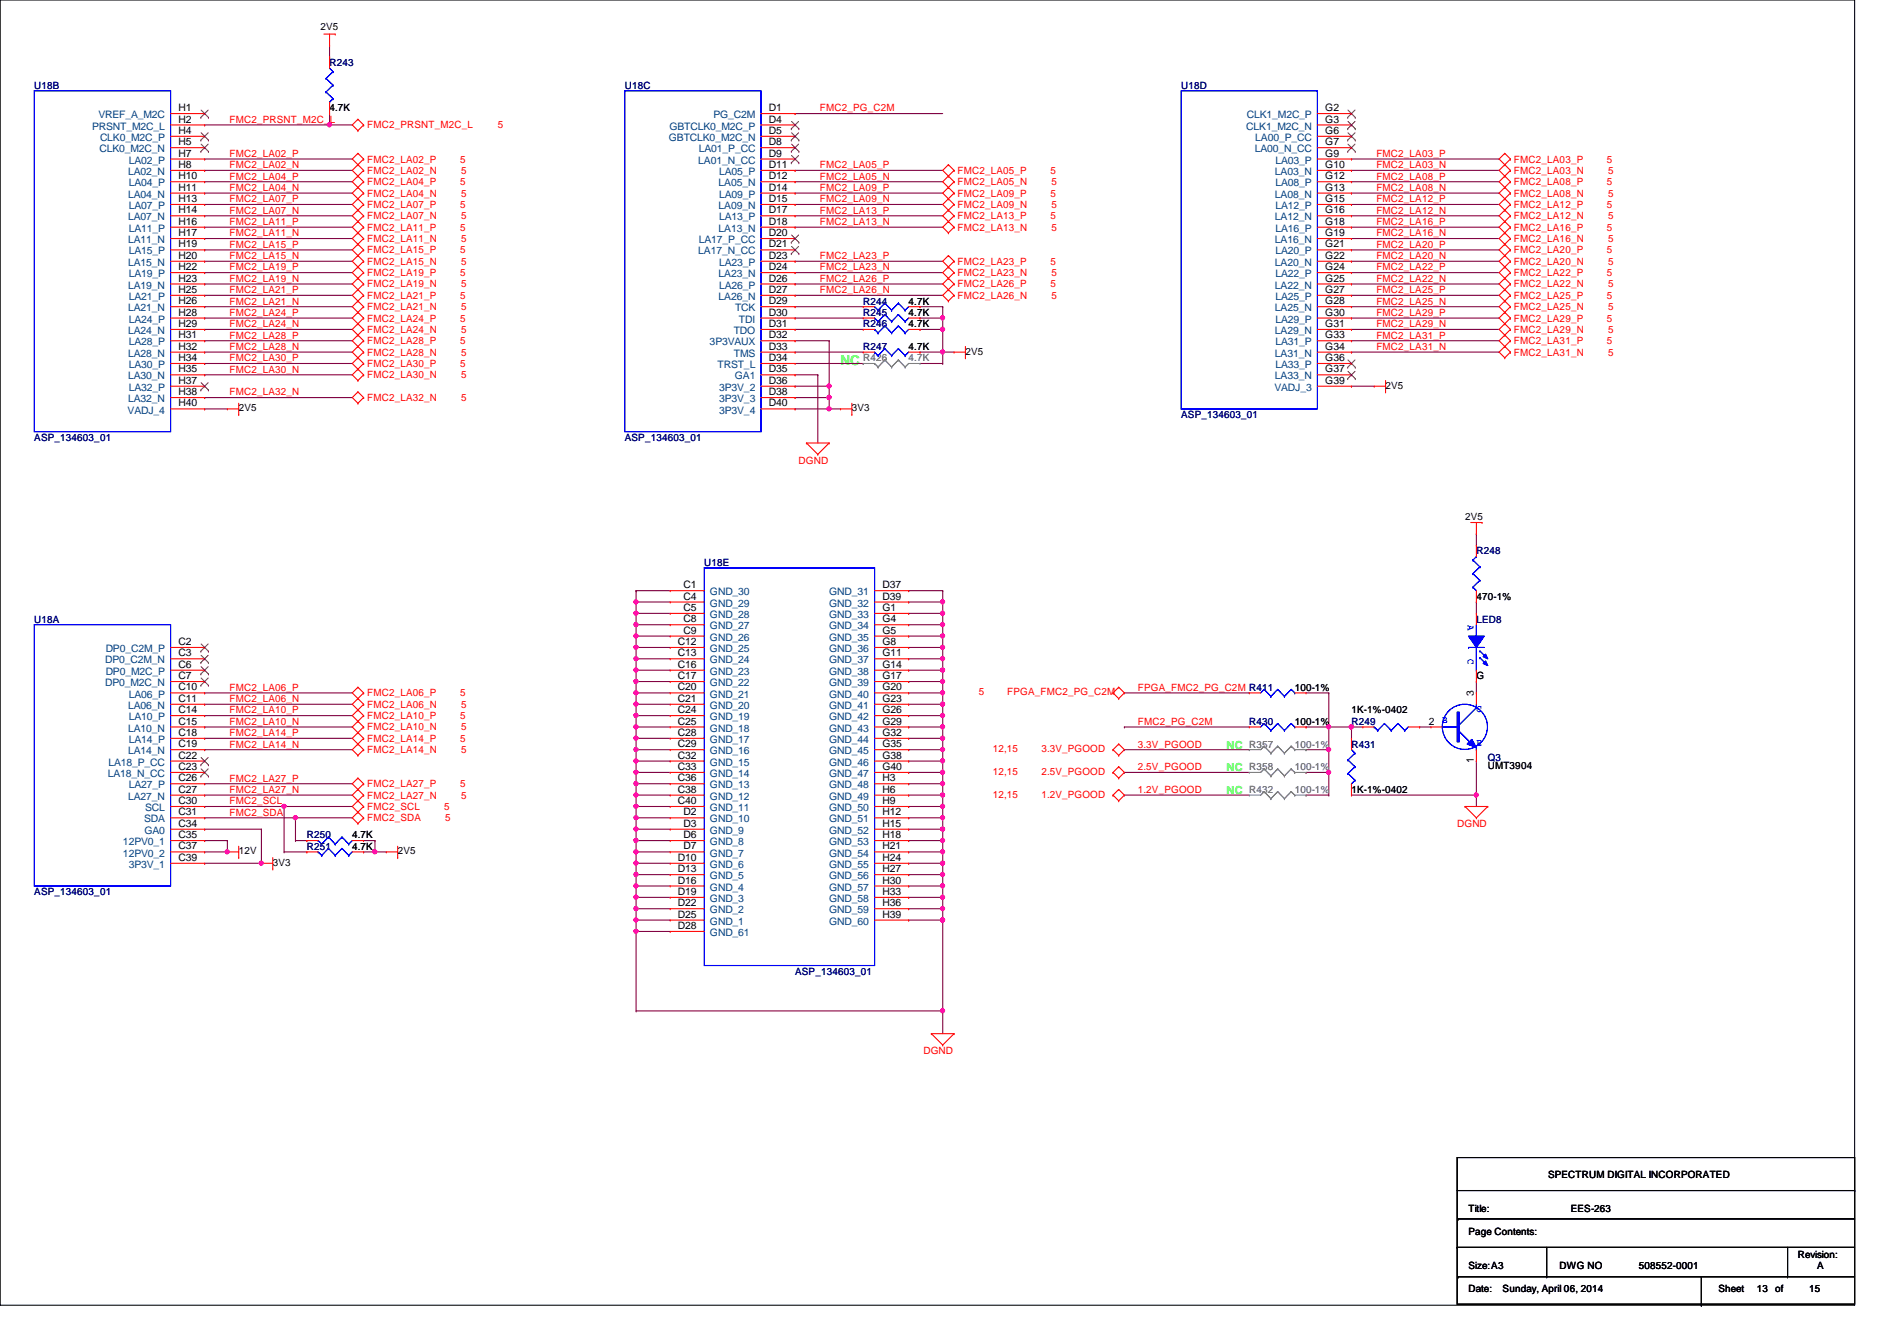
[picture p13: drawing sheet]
<svg xmlns="http://www.w3.org/2000/svg" width="297mm" height="210mm" viewBox="0 0 297 210" stroke-linecap="round" stroke-linejoin="round" font-family="sans-serif">
<defs><g id="words">
<text font-size="2.1" fill="#0f0" x="131.6" y="57.1">NC</text>
<g font-size="1.7" fill="#0f0">
<text x="192.1" y="117.2">NC R357</text>
<text x="192.1" y="120.7">NC R358</text>
<text x="192.1" y="124.3">NC R432</text>
</g>
<g font-size="1.6">
<text x="50.2" y="4.7">2V5</text>
<text x="27.9" y="17.4">H1</text>
<text x="51.6" y="17.4">4.7K</text>
<text x="120.4" y="17.4">D1</text>
<text x="207.5" y="17.4">G2</text>
<text x="27.9" y="19.2">H2</text>
<text x="27.9" y="21">H4</text>
<text x="27.9" y="22.7">H5</text>
<text x="120.4" y="19.2">D4</text>
<text x="120.4" y="21">D5</text>
<text x="120.4" y="22.7">D8</text>
<text x="207.5" y="19.2">G3</text>
<text x="207.5" y="21">G6</text>
<text x="207.5" y="22.7">G7</text>
<text x="27.9" y="24.5">H7</text>
<text x="27.9" y="26.3">H8</text>
<text x="27.9" y="28.1">H10</text>
<text x="27.9" y="29.8">H11</text>
<text x="120.4" y="24.5">D9</text>
<text x="120.4" y="26.3">D11</text>
<text x="120.4" y="28.1">D12</text>
<text x="120.4" y="29.8">D14</text>
<text x="207.5" y="24.5">G9</text>
<text x="207.5" y="26.3">G10</text>
<text x="207.5" y="28.1">G12</text>
<text x="207.5" y="29.8">G13</text>
<text x="27.9" y="31.6">H13</text>
<text x="27.9" y="33.4">H14</text>
<text x="27.9" y="35.2">H16</text>
<text x="120.4" y="31.6">D15</text>
<text x="120.4" y="33.4">D17</text>
<text x="120.4" y="35.2">D18</text>
<text x="207.5" y="31.6">G15</text>
<text x="207.5" y="33.4">G16</text>
<text x="207.5" y="35.2">G18</text>
<text x="27.9" y="37">H17</text>
<text x="27.9" y="38.7">H19</text>
<text x="27.9" y="40.5">H20</text>
<text x="120.4" y="37">D20</text>
<text x="120.4" y="38.7">D21</text>
<text x="120.4" y="40.5">D23</text>
<text x="207.5" y="37">G19</text>
<text x="207.5" y="38.7">G21</text>
<text x="207.5" y="40.5">G22</text>
<text x="27.9" y="42.3">H22</text>
<text x="27.9" y="44.1">H23</text>
<text x="27.9" y="45.8">H25</text>
<text x="27.9" y="47.6">H26</text>
<text x="120.4" y="42.3">D24</text>
<text x="120.4" y="44.1">D26</text>
<text x="120.4" y="45.8">D27</text>
<text x="120.4" y="47.6">D29</text>
<text x="142.3" y="47.7">4.7K</text>
<text x="207.5" y="42.3">G24</text>
<text x="207.5" y="44.1">G25</text>
<text x="207.5" y="45.8">G27</text>
<text x="207.5" y="47.6">G28</text>
<text x="27.9" y="49.4">H28</text>
<text x="27.9" y="51.2">H29</text>
<text x="27.9" y="53">H31</text>
<text x="120.4" y="49.4">D30</text>
<text x="120.4" y="51.2">D31</text>
<text x="120.4" y="53">D32</text>
<text x="142.3" y="49.4">4.7K</text>
<text x="142.3" y="51.2">4.7K</text>
<text x="207.5" y="49.4">G30</text>
<text x="207.5" y="51.2">G31</text>
<text x="207.5" y="53">G33</text>
<text x="27.9" y="54.7">H32</text>
<text x="27.9" y="56.5">H34</text>
<text x="27.9" y="58.3">H35</text>
<text x="120.4" y="54.7">D33</text>
<text x="120.4" y="56.5">D34</text>
<text x="120.4" y="58.3">D35</text>
<text x="142.3" y="54.8">4.7K</text>
<text x="151.2" y="55.5">2V5</text>
<text x="207.5" y="54.7">G34</text>
<text x="207.5" y="56.5">G36</text>
<text x="207.5" y="58.3">G37</text>
<text x="27.9" y="60.1">H37</text>
<text x="27.9" y="61.8">H38</text>
<text x="27.9" y="63.6">H40</text>
<text x="37.4" y="64.4">2V5</text>
<text x="120.4" y="60.1">D36</text>
<text x="120.4" y="61.8">D38</text>
<text x="120.4" y="63.6">D40</text>
<text x="133.4" y="64.4">3V3</text>
<text x="207.5" y="60.1">G39</text>
<text x="217" y="60.8">2V5</text>
<text x="229.4" y="81.4">2V5</text>
<text x="107" y="95.6">C5</text>
<text x="107" y="93.9">C4</text>
<text x="107" y="92.1">C1</text>
<text x="138.2" y="92.1">D37</text>
<text x="138.2" y="93.9">D39</text>
<text x="138.2" y="95.6">G1</text>
<text x="231.2" y="93.9">470-1%</text>
<text x="27.9" y="101">C2</text>
<text x="106.1" y="101">C12</text>
<text x="107" y="99.2">C9</text>
<text x="107" y="97.4">C8</text>
<text x="138.2" y="97.4">G4</text>
<text x="138.2" y="99.2">G5</text>
<text x="138.2" y="101">G8</text>
<text x="27.9" y="102.7">C3</text>
<text x="27.9" y="104.5">C6</text>
<text x="27.9" y="106.3">C7</text>
<text x="106.1" y="106.3">C17</text>
<text x="106.1" y="104.5">C16</text>
<text x="106.1" y="102.7">C13</text>
<text x="138.2" y="102.7">G11</text>
<text x="138.2" y="104.5">G14</text>
<text x="138.2" y="106.3">G17</text>
<text x="231.2" y="106.3">G</text>
<text x="27.9" y="108.1">C10</text>
<text x="27.9" y="109.9">C11</text>
<text x="27.9" y="111.6">C14</text>
<text x="27.9" y="113.4">C15</text>
<text x="106.1" y="113.4">C25</text>
<text x="106.1" y="111.6">C24</text>
<text x="106.1" y="109.9">C21</text>
<text x="106.1" y="108.1">C20</text>
<text x="138.2" y="108.1">G20</text>
<text x="138.2" y="109.9">G23</text>
<text x="138.2" y="111.6">G26</text>
<text x="138.2" y="113.4">G29</text>
<text x="202.7" y="108.1">100-1%</text>
<text x="202.7" y="113.5">100-1%</text>
<text x="211.6" y="111.7">1K-1%-0402</text>
<text x="223.7" y="113.4">2</text>
<text x="230.8" y="109" transform="rotate(-90 230.8 109)">3</text>
<text x="27.9" y="115.2">C18</text>
<text x="27.9" y="117">C19</text>
<text x="27.9" y="118.7">C22</text>
<text x="106.1" y="118.7">C32</text>
<text x="106.1" y="117">C29</text>
<text x="106.1" y="115.2">C28</text>
<text x="138.2" y="115.2">G32</text>
<text x="138.2" y="117">G35</text>
<text x="138.2" y="118.7">G38</text>
<text x="230.8" y="119.5" transform="rotate(-90 230.8 119.5)">1</text>
<text x="27.9" y="120.5">C23</text>
<text x="27.9" y="122.3">C26</text>
<text x="27.9" y="124.1">C27</text>
<text x="27.9" y="125.9">C30</text>
<text x="106.1" y="125.9">C40</text>
<text x="106.1" y="124.1">C38</text>
<text x="106.1" y="122.3">C36</text>
<text x="106.1" y="120.5">C33</text>
<text x="138.2" y="120.5">G40</text>
<text x="138.2" y="122.3">H3</text>
<text x="138.2" y="124.1">H6</text>
<text x="138.2" y="125.9">H9</text>
<text x="211.6" y="124.1">1K-1%-0402</text>
<text x="233" y="120.4">UMT3904</text>
<text x="27.9" y="127.6">C31</text>
<text x="27.9" y="129.4">C34</text>
<text x="27.9" y="131.2">C35</text>
<text x="55.2" y="131.2">4.7K</text>
<text x="107" y="131.2">D6</text>
<text x="107" y="129.4">D3</text>
<text x="107" y="127.6">D2</text>
<text x="138.2" y="127.6">H12</text>
<text x="138.2" y="129.4">H15</text>
<text x="138.2" y="131.2">H18</text>
<text x="27.9" y="133">C37</text>
<text x="27.9" y="134.7">C39</text>
<text x="37.4" y="133.7">12V</text>
<text x="42.7" y="135.5">3V3</text>
<text x="55.2" y="133">4.7K</text>
<text x="62.3" y="133.7">2V5</text>
<text x="106.1" y="136.5">D13</text>
<text x="106.1" y="134.7">D10</text>
<text x="107" y="133">D7</text>
<text x="138.2" y="133">H21</text>
<text x="138.2" y="134.7">H24</text>
<text x="138.2" y="136.5">H27</text>
<text x="106.1" y="143.6">D25</text>
<text x="106.1" y="141.9">D22</text>
<text x="106.1" y="140.1">D19</text>
<text x="106.1" y="138.3">D16</text>
<text x="138.2" y="138.3">H30</text>
<text x="138.2" y="140.1">H33</text>
<text x="138.2" y="141.9">H36</text>
<text x="138.2" y="143.6">H39</text>
<text x="106.1" y="145.4">D28</text>
<text x="242.4" y="184.4">SPECTRUM DIGITAL INCORPORATED</text>
<text x="230" y="189.7">Title:</text>
<text x="246" y="189.7">EES-263</text>
<text x="230" y="193.3">Page Contents:</text>
<text x="281.5" y="196.8">Revision:</text>
<text x="230" y="198.6">Size:A3</text>
<text x="230" y="202.2">Date:</text>
<text x="235.3" y="202.2">Sunday, April 06, 2014</text>
<text x="244.2" y="198.6">DWG NO</text>
<text x="256.6" y="198.6">508552-0001</text>
<text x="269.1" y="202.2">Sheet</text>
<text x="275.1" y="202.2">13</text>
<text x="278" y="202.2">of</text>
<text x="283.3" y="202.2">15</text>
<text x="284.5" y="198.6">A</text>
</g>
<g font-size="1.6" fill="#000080">
<text x="51.6" y="10.3">R243</text>
<text x="5.4" y="13.9">U18B</text>
<text x="97.8" y="13.9">U18C</text>
<text x="185" y="13.9">U18D</text>
<text x="135.2" y="47.7">R244</text>
<text x="135.2" y="49.4">R245</text>
<text x="135.2" y="51.2">R246</text>
<text x="135.2" y="54.8">R247</text>
<text x="185" y="65.4">ASP_134603_01</text>
<text x="5.4" y="69">ASP_134603_01</text>
<text x="97.8" y="69">ASP_134603_01</text>
<text x="110.3" y="88.6">U18E</text>
<text x="231.2" y="86.8">R248</text>
<text x="5.4" y="97.5">U18A</text>
<text x="231.2" y="97.5">LED8</text>
<text x="195.6" y="113.5">R430</text>
<text x="211.6" y="113.5">R249</text>
<text x="211.6" y="117">R431</text>
<text x="233" y="119.1">Q3</text>
<text x="48" y="131.2">R250</text>
<text x="48" y="133">R251</text>
<text x="5.4" y="140.1">ASP_134603_01</text>
<text x="124.5" y="152.6">ASP_134603_01</text>
</g>
<g font-size="1.6" fill="#f00">
<text x="128.4" y="17.4">FMC2_PG_C2M</text>
<text x="35.9" y="19.2">FMC2_PRSNT_M2C_L</text>
<text x="57.5" y="20.1">FMC2_PRSNT_M2C_L</text>
<text x="77.9" y="20.1">5</text>
<text x="35.9" y="24.6">FMC2_LA02_P</text>
<text x="35.9" y="26.3">FMC2_LA02_N</text>
<text x="35.9" y="28.1">FMC2_LA04_P</text>
<text x="35.9" y="29.9">FMC2_LA04_N</text>
<text x="57.5" y="25.4">FMC2_LA02_P</text>
<text x="57.5" y="27.2">FMC2_LA02_N</text>
<text x="57.5" y="29">FMC2_LA04_P</text>
<text x="72" y="25.4">5</text>
<text x="72" y="29">5</text>
<text x="72.2" y="27.2">5</text>
<text x="128.4" y="28.1">FMC2_LA05_N</text>
<text x="128.4" y="26.3">FMC2_LA05_P</text>
<text x="128.4" y="29.9">FMC2_LA09_P</text>
<text x="149.9" y="27.2">FMC2_LA05_P</text>
<text x="149.9" y="29">FMC2_LA05_N</text>
<text x="164.5" y="27.2">5</text>
<text x="164.7" y="29">5</text>
<text x="215.5" y="26.3">FMC2_LA03_N</text>
<text x="215.5" y="28.1">FMC2_LA08_P</text>
<text x="215.5" y="29.9">FMC2_LA08_N</text>
<text x="215.5" y="24.6">FMC2_LA03_P</text>
<text x="237.1" y="29">FMC2_LA08_P</text>
<text x="237.1" y="27.2">FMC2_LA03_N</text>
<text x="237.1" y="25.4">FMC2_LA03_P</text>
<text x="251.6" y="29">5</text>
<text x="251.6" y="25.4">5</text>
<text x="251.8" y="27.2">5</text>
<text x="35.9" y="35.2">FMC2_LA11_P</text>
<text x="35.9" y="31.7">FMC2_LA07_P</text>
<text x="35.9" y="33.4">FMC2_LA07_N</text>
<text x="57.5" y="30.8">FMC2_LA04_N</text>
<text x="57.5" y="32.6">FMC2_LA07_P</text>
<text x="57.5" y="34.3">FMC2_LA07_N</text>
<text x="72" y="32.6">5</text>
<text x="72.2" y="30.8">5</text>
<text x="72.2" y="34.3">5</text>
<text x="128.4" y="33.4">FMC2_LA13_P</text>
<text x="128.4" y="35.2">FMC2_LA13_N</text>
<text x="128.4" y="31.7">FMC2_LA09_N</text>
<text x="149.9" y="30.8">FMC2_LA09_P</text>
<text x="149.9" y="32.6">FMC2_LA09_N</text>
<text x="149.9" y="34.3">FMC2_LA13_P</text>
<text x="164.5" y="30.8">5</text>
<text x="164.5" y="34.3">5</text>
<text x="164.7" y="32.6">5</text>
<text x="215.5" y="33.4">FMC2_LA12_N</text>
<text x="215.5" y="31.7">FMC2_LA12_P</text>
<text x="215.5" y="35.2">FMC2_LA16_P</text>
<text x="237.1" y="30.8">FMC2_LA08_N</text>
<text x="237.1" y="34.3">FMC2_LA12_N</text>
<text x="237.1" y="32.6">FMC2_LA12_P</text>
<text x="251.6" y="32.6">5</text>
<text x="251.8" y="30.8">5</text>
<text x="251.8" y="34.3">5</text>
<text x="35.9" y="38.8">FMC2_LA15_P</text>
<text x="35.9" y="40.6">FMC2_LA15_N</text>
<text x="35.9" y="37">FMC2_LA11_N</text>
<text x="57.5" y="36.1">FMC2_LA11_P</text>
<text x="57.5" y="37.9">FMC2_LA11_N</text>
<text x="57.5" y="39.7">FMC2_LA15_P</text>
<text x="57.5" y="41.4">FMC2_LA15_N</text>
<text x="72" y="36.1">5</text>
<text x="72" y="39.7">5</text>
<text x="72.2" y="37.9">5</text>
<text x="72.2" y="41.4">5</text>
<text x="128.4" y="40.6">FMC2_LA23_P</text>
<text x="149.9" y="36.1">FMC2_LA13_N</text>
<text x="149.9" y="41.4">FMC2_LA23_P</text>
<text x="164.5" y="41.4">5</text>
<text x="164.7" y="36.1">5</text>
<text x="215.5" y="40.6">FMC2_LA20_N</text>
<text x="215.5" y="38.8">FMC2_LA20_P</text>
<text x="215.5" y="37">FMC2_LA16_N</text>
<text x="237.1" y="37.9">FMC2_LA16_N</text>
<text x="237.1" y="36.1">FMC2_LA16_P</text>
<text x="237.1" y="41.4">FMC2_LA20_N</text>
<text x="237.1" y="39.7">FMC2_LA20_P</text>
<text x="251.6" y="36.1">5</text>
<text x="251.6" y="39.7">5</text>
<text x="251.8" y="37.9">5</text>
<text x="251.8" y="41.4">5</text>
<text x="35.9" y="45.9">FMC2_LA21_P</text>
<text x="35.9" y="47.7">FMC2_LA21_N</text>
<text x="35.9" y="42.3">FMC2_LA19_P</text>
<text x="35.9" y="44.1">FMC2_LA19_N</text>
<text x="57.5" y="43.2">FMC2_LA19_P</text>
<text x="57.5" y="45">FMC2_LA19_N</text>
<text x="57.5" y="46.8">FMC2_LA21_P</text>
<text x="72" y="43.2">5</text>
<text x="72" y="46.8">5</text>
<text x="72.2" y="45">5</text>
<text x="128.4" y="45.9">FMC2_LA26_N</text>
<text x="128.4" y="44.1">FMC2_LA26_P</text>
<text x="128.4" y="42.3">FMC2_LA23_N</text>
<text x="149.9" y="43.2">FMC2_LA23_N</text>
<text x="149.9" y="45">FMC2_LA26_P</text>
<text x="149.9" y="46.8">FMC2_LA26_N</text>
<text x="164.5" y="45">5</text>
<text x="164.7" y="43.2">5</text>
<text x="164.7" y="46.8">5</text>
<text x="215.5" y="47.7">FMC2_LA25_N</text>
<text x="215.5" y="45.9">FMC2_LA25_P</text>
<text x="215.5" y="42.3">FMC2_LA22_P</text>
<text x="215.5" y="44.1">FMC2_LA22_N</text>
<text x="237.1" y="45">FMC2_LA22_N</text>
<text x="237.1" y="43.2">FMC2_LA22_P</text>
<text x="237.1" y="46.8">FMC2_LA25_P</text>
<text x="251.6" y="43.2">5</text>
<text x="251.6" y="46.8">5</text>
<text x="251.8" y="45">5</text>
<text x="35.9" y="51.2">FMC2_LA24_N</text>
<text x="35.9" y="53">FMC2_LA28_P</text>
<text x="35.9" y="49.4">FMC2_LA24_P</text>
<text x="57.5" y="48.6">FMC2_LA21_N</text>
<text x="57.5" y="50.3">FMC2_LA24_P</text>
<text x="57.5" y="52.1">FMC2_LA24_N</text>
<text x="57.5" y="53.9">FMC2_LA28_P</text>
<text x="72" y="50.3">5</text>
<text x="72" y="53.9">5</text>
<text x="72.2" y="48.6">5</text>
<text x="72.2" y="52.1">5</text>
<text x="215.5" y="53">FMC2_LA31_P</text>
<text x="215.5" y="51.2">FMC2_LA29_N</text>
<text x="215.5" y="49.4">FMC2_LA29_P</text>
<text x="237.1" y="52.1">FMC2_LA29_N</text>
<text x="237.1" y="50.3">FMC2_LA29_P</text>
<text x="237.1" y="48.6">FMC2_LA25_N</text>
<text x="237.1" y="53.9">FMC2_LA31_P</text>
<text x="251.6" y="50.3">5</text>
<text x="251.6" y="53.9">5</text>
<text x="251.8" y="52.1">5</text>
<text x="251.8" y="48.6">5</text>
<text x="35.9" y="54.8">FMC2_LA28_N</text>
<text x="35.9" y="56.6">FMC2_LA30_P</text>
<text x="35.9" y="58.3">FMC2_LA30_N</text>
<text x="57.5" y="55.7">FMC2_LA28_N</text>
<text x="57.5" y="57.4">FMC2_LA30_P</text>
<text x="57.5" y="59.2">FMC2_LA30_N</text>
<text x="72" y="57.4">5</text>
<text x="72.2" y="55.7">5</text>
<text x="72.2" y="59.2">5</text>
<text x="215.5" y="54.8">FMC2_LA31_N</text>
<text x="237.1" y="55.7">FMC2_LA31_N</text>
<text x="251.8" y="55.7">5</text>
<text x="35.9" y="61.9">FMC2_LA32_N</text>
<text x="57.5" y="62.8">FMC2_LA32_N</text>
<text x="72.2" y="62.8">5</text>
<text x="125" y="72.6">DGND</text>
<text x="35.9" y="111.7">FMC2_LA10_P</text>
<text x="35.9" y="113.5">FMC2_LA10_N</text>
<text x="35.9" y="109.9">FMC2_LA06_N</text>
<text x="35.9" y="108.1">FMC2_LA06_P</text>
<text x="57.5" y="109">FMC2_LA06_P</text>
<text x="57.5" y="112.6">FMC2_LA10_P</text>
<text x="57.5" y="110.8">FMC2_LA06_N</text>
<text x="72" y="109">5</text>
<text x="72" y="112.6">5</text>
<text x="72.2" y="110.8">5</text>
<text x="153.3" y="108.8">5</text>
<text x="157.7" y="108.8">FPGA_FMC2_PG_C2M</text>
<text x="178.2" y="108.1">FPGA_FMC2_PG_C2M R411</text>
<text x="178.2" y="113.5">FMC2_PG_C2M</text>
<text x="35.9" y="117">FMC2_LA14_N</text>
<text x="35.9" y="115.2">FMC2_LA14_P</text>
<text x="57.5" y="116.1">FMC2_LA14_P</text>
<text x="57.5" y="114.3">FMC2_LA10_N</text>
<text x="57.5" y="117.9">FMC2_LA14_N</text>
<text x="72" y="116.1">5</text>
<text x="72.2" y="114.3">5</text>
<text x="72.2" y="117.9">5</text>
<text x="155.4" y="117.7">12,15</text>
<text x="163.1" y="117.7">3.3V_PGOOD</text>
<text x="178.2" y="117">3.3V_PGOOD</text>
<text x="35.9" y="124.1">FMC2_LA27_N</text>
<text x="35.9" y="122.3">FMC2_LA27_P</text>
<text x="35.9" y="125.9">FMC2_SCL</text>
<text x="57.5" y="123.2">FMC2_LA27_P</text>
<text x="57.5" y="125">FMC2_LA27_N</text>
<text x="72" y="123.2">5</text>
<text x="72.2" y="125">5</text>
<text x="155.4" y="121.3">12,15</text>
<text x="155.4" y="124.8">12,15</text>
<text x="163.1" y="121.3">2.5V_PGOOD</text>
<text x="163.1" y="124.8">1.2V_PGOOD</text>
<text x="178.2" y="120.6">2.5V_PGOOD</text>
<text x="178.2" y="124.1">1.2V_PGOOD</text>
<text x="35.9" y="127.7">FMC2_SDA</text>
<text x="57.5" y="126.8">FMC2_SCL</text>
<text x="57.5" y="128.6">FMC2_SDA</text>
<text x="69.6" y="126.8">5</text>
<text x="69.7" y="128.6">5</text>
<text x="228.2" y="129.5">DGND</text>
<text x="144.6" y="165">DGND</text>
</g>
<g font-size="1.6" fill="#004080">
<text x="14.4" y="20.3">PRSNT_M2C_L</text>
<text x="15.4" y="18.5">VREF_A_M2C</text>
<text x="15.6" y="23.8">CLK0_M2C_N</text>
<text x="15.7" y="22.1">CLK0_M2C_P</text>
<text x="104.7" y="22.1">GBTCLK0_M2C_N</text>
<text x="104.8" y="20.3">GBTCLK0_M2C_P</text>
<text x="109.4" y="23.8">LA01_P_CC</text>
<text x="111.7" y="18.5">PG_C2M</text>
<text x="195.2" y="20.3">CLK1_M2C_N</text>
<text x="195.2" y="18.5">CLK1_M2C_P</text>
<text x="196.5" y="23.8">LA00_N_CC</text>
<text x="196.6" y="22.1">LA00_P_CC</text>
<text x="20.1" y="27.4">LA02_N</text>
<text x="20.1" y="25.6">LA02_P</text>
<text x="20.1" y="29.2">LA04_P</text>
<text x="109.3" y="25.6">LA01_N_CC</text>
<text x="112.5" y="29.2">LA05_N</text>
<text x="112.6" y="27.4">LA05_P</text>
<text x="199.6" y="27.4">LA03_N</text>
<text x="199.7" y="25.6">LA03_P</text>
<text x="199.7" y="29.2">LA08_P</text>
<text x="20.1" y="30.9">LA04_N</text>
<text x="20.1" y="34.5">LA07_N</text>
<text x="20.1" y="32.7">LA07_P</text>
<text x="112.5" y="32.7">LA09_N</text>
<text x="112.6" y="30.9">LA09_P</text>
<text x="112.6" y="34.5">LA13_P</text>
<text x="199.6" y="30.9">LA08_N</text>
<text x="199.6" y="34.5">LA12_N</text>
<text x="199.7" y="32.7">LA12_P</text>
<text x="20.1" y="38.1">LA11_N</text>
<text x="20.1" y="41.6">LA15_N</text>
<text x="20.1" y="36.3">LA11_P</text>
<text x="20.1" y="39.8">LA15_P</text>
<text x="109.3" y="39.8">LA17_N_CC</text>
<text x="109.4" y="38.1">LA17_P_CC</text>
<text x="112.5" y="36.3">LA13_N</text>
<text x="112.6" y="41.6">LA23_P</text>
<text x="199.6" y="38.1">LA16_N</text>
<text x="199.6" y="41.6">LA20_N</text>
<text x="199.7" y="36.3">LA16_P</text>
<text x="199.7" y="39.8">LA20_P</text>
<text x="20.1" y="45.2">LA19_N</text>
<text x="20.1" y="43.4">LA19_P</text>
<text x="20.1" y="46.9">LA21_P</text>
<text x="112.5" y="43.4">LA23_N</text>
<text x="112.5" y="46.9">LA26_N</text>
<text x="112.6" y="45.2">LA26_P</text>
<text x="199.6" y="45.2">LA22_N</text>
<text x="199.7" y="43.4">LA22_P</text>
<text x="199.7" y="46.9">LA25_P</text>
<text x="20.1" y="48.7">LA21_N</text>
<text x="20.1" y="52.3">LA24_N</text>
<text x="20.1" y="50.5">LA24_P</text>
<text x="114.9" y="52.3">TDO</text>
<text x="115.1" y="48.7">TCK</text>
<text x="115.7" y="50.5">TDI</text>
<text x="199.6" y="48.7">LA25_N</text>
<text x="199.6" y="52.3">LA29_N</text>
<text x="199.7" y="50.5">LA29_P</text>
<text x="20.1" y="55.8">LA28_N</text>
<text x="20.1" y="59.4">LA30_N</text>
<text x="20.1" y="54.1">LA28_P</text>
<text x="20.1" y="57.6">LA30_P</text>
<text x="111.1" y="54.1">3P3VAUX</text>
<text x="112.3" y="57.6">TRST_L</text>
<text x="114.9" y="55.8">TMS</text>
<text x="115.1" y="59.4">GA1</text>
<text x="199.6" y="55.8">LA31_N</text>
<text x="199.6" y="59.4">LA33_N</text>
<text x="199.7" y="54.1">LA31_P</text>
<text x="199.7" y="57.6">LA33_P</text>
<text x="20" y="64.7">VADJ_4</text>
<text x="20.1" y="62.9">LA32_N</text>
<text x="20.1" y="61.2">LA32_P</text>
<text x="112.6" y="61.2">3P3V_2</text>
<text x="112.6" y="62.9">3P3V_3</text>
<text x="112.6" y="64.7">3P3V_4</text>
<text x="199.6" y="61.2">VADJ_3</text>
<text x="111.2" y="95">GND_29</text>
<text x="111.2" y="93.2">GND_30</text>
<text x="129.8" y="93.2">GND_31</text>
<text x="129.8" y="95">GND_32</text>
<text x="111.2" y="100.3">GND_26</text>
<text x="111.2" y="98.5">GND_27</text>
<text x="111.2" y="96.7">GND_28</text>
<text x="129.8" y="96.7">GND_33</text>
<text x="129.8" y="98.5">GND_34</text>
<text x="129.8" y="100.3">GND_35</text>
<text x="16.5" y="103.8">DP0_C2M_N</text>
<text x="16.5" y="107.4">DP0_M2C_N</text>
<text x="16.5" y="102.1">DP0_C2M_P</text>
<text x="16.5" y="105.6">DP0_M2C_P</text>
<text x="111.2" y="107.4">GND_22</text>
<text x="111.2" y="105.6">GND_23</text>
<text x="111.2" y="103.8">GND_24</text>
<text x="111.2" y="102.1">GND_25</text>
<text x="129.8" y="102.1">GND_36</text>
<text x="129.8" y="103.8">GND_37</text>
<text x="129.8" y="105.6">GND_38</text>
<text x="129.8" y="107.4">GND_39</text>
<text x="20.1" y="111">LA06_N</text>
<text x="20.1" y="109.2">LA06_P</text>
<text x="20.1" y="112.7">LA10_P</text>
<text x="111.2" y="112.7">GND_19</text>
<text x="111.2" y="111">GND_20</text>
<text x="111.2" y="109.2">GND_21</text>
<text x="129.8" y="109.2">GND_40</text>
<text x="129.8" y="111">GND_41</text>
<text x="129.8" y="112.7">GND_42</text>
<text x="17" y="119.8">LA18_P_CC</text>
<text x="20.1" y="114.5">LA10_N</text>
<text x="20.1" y="118.1">LA14_N</text>
<text x="20.1" y="116.3">LA14_P</text>
<text x="111.2" y="119.8">GND_15</text>
<text x="111.2" y="118.1">GND_16</text>
<text x="111.2" y="116.3">GND_17</text>
<text x="111.2" y="114.5">GND_18</text>
<text x="129.8" y="114.5">GND_43</text>
<text x="129.8" y="116.3">GND_44</text>
<text x="129.8" y="118.1">GND_45</text>
<text x="129.8" y="119.8">GND_46</text>
<text x="16.9" y="121.6">LA18_N_CC</text>
<text x="20.1" y="125.2">LA27_N</text>
<text x="20.1" y="123.4">LA27_P</text>
<text x="111.2" y="125.2">GND_12</text>
<text x="111.2" y="123.4">GND_13</text>
<text x="111.2" y="121.6">GND_14</text>
<text x="129.8" y="121.6">GND_47</text>
<text x="129.8" y="123.4">GND_48</text>
<text x="129.8" y="125.2">GND_49</text>
<text x="22.6" y="128.7">SDA</text>
<text x="22.6" y="130.5">GA0</text>
<text x="22.7" y="127">SCL</text>
<text x="111.2" y="130.5">GND_9</text>
<text x="111.2" y="128.7">GND_10</text>
<text x="111.2" y="127">GND_11</text>
<text x="129.8" y="127">GND_50</text>
<text x="129.8" y="128.7">GND_51</text>
<text x="129.8" y="130.5">GND_52</text>
<text x="19.3" y="132.3">12PV0_1</text>
<text x="19.3" y="134.1">12PV0_2</text>
<text x="20.1" y="135.8">3P3V_1</text>
<text x="111.2" y="137.6">GND_5</text>
<text x="111.2" y="135.8">GND_6</text>
<text x="111.2" y="134.1">GND_7</text>
<text x="111.2" y="132.3">GND_8</text>
<text x="129.8" y="132.3">GND_53</text>
<text x="129.8" y="134.1">GND_54</text>
<text x="129.8" y="135.8">GND_55</text>
<text x="129.8" y="137.6">GND_56</text>
<text x="111.2" y="143">GND_2</text>
<text x="111.2" y="141.2">GND_3</text>
<text x="111.2" y="139.4">GND_4</text>
<text x="129.8" y="139.4">GND_57</text>
<text x="129.8" y="141.2">GND_58</text>
<text x="129.8" y="143">GND_59</text>
<text x="111.2" y="144.7">GND_1</text>
<text x="111.2" y="146.5">GND_61</text>
<text x="129.8" y="144.7">GND_60</text>
</g>
<g font-size="1.6" fill="#808080">
<text x="135.2" y="56.6">R426</text>
<text x="142.3" y="56.6">4.7K</text>
<text x="202.7" y="117">100-1%</text>
<text x="202.7" y="124.1">100-1%</text>
<text x="202.7" y="120.6">100-1%</text>
</g>
<g font-size="1.6" fill="#00f">
<text x="229.8" y="97.8" transform="rotate(90 229.8 97.8)">A</text>
<text x="229.8" y="103.1" transform="rotate(90 229.8 103.1)">C</text>
<text x="225.8" y="113.2">B</text>
<text x="231.2" y="111.5">C</text>
<text x="231.2" y="116.8">E</text>
</g>
</g></defs>
<path d="M0 0h290.4v204.3h-290.4z" fill="none" stroke="#000" stroke-width=".17"/>
<g fill="none" stroke="#800040" stroke-width=".17">
<path d="M32 24.9h.1M32 26.7h.1M32 28.4h.1M32 30.2h.1M32 39.1h.1M32 37.3h.1M32 35.6h.1M32 32h.1M32 33.8h.1M32 24.9h23.2M32 26.7h23.2M32 28.4h23.2"/>
<path d="M32 30.2h23.2M32 39.1h23.2M32 33.8h23.2M32 35.6h23.2M32 37.3h23.2M32 32h23.2M124.5 33.8h.1M124.5 35.6h.1M124.5 28.4h.1M124.5 26.7h.1M124.5 30.2h.1M124.5 32h.1"/>
<path d="M124.5 26.7h23.1M124.5 28.4h23.1M124.5 30.2h23.1M124.5 33.8h23.1M124.5 35.6h23.1M124.5 32h23.1M211.6 26.7h.1M211.6 28.4h.1M211.6 30.2h.1M211.6 24.9h.1M211.6 33.8h.1M211.6 32h.1"/>
<path d="M211.6 35.6h.1M211.6 39.1h.1M211.6 37.3h.1M211.6 24.9h23.1M211.6 26.7h23.1M211.6 28.4h23.1M211.6 30.2h23.1M211.6 39.1h23.1M211.6 33.8h23.1M211.6 35.6h23.1M211.6 37.3h23.1M211.6 32h23.1"/>
<path d="M32 40.9h.1M32 46.2h.1M32 48h.1M32 42.7h.1M32 44.4h.1M32 51.6h.1M32 55.1h.1M32 53.3h.1M32 56.9h.1M32 58.7h.1M32 49.8h.1M32 40.9h23.2"/>
<path d="M32 46.2h23.2M32 44.4h23.2M32 53.3h23.2M32 55.1h23.2M32 51.6h23.2M32 49.8h23.2M32 48h23.2M32 42.7h23.2M32 56.9h23.2M32 58.7h23.2M124.5 46.2h.1M124.5 44.4h.1"/>
<path d="M124.5 40.9h.1M124.5 42.7h.1M124.5 40.9h23.1M124.5 46.2h23.1M124.5 44.4h23.1M124.5 42.7h23.1M211.6 53.3h.1M211.6 55.1h.1M211.6 51.6h.1M211.6 49.8h.1M211.6 48h.1M211.6 46.2h.1"/>
<path d="M211.6 40.9h.1M211.6 42.7h.1M211.6 44.4h.1M211.6 40.9h23.1M211.6 46.2h23.1M211.6 44.4h23.1M211.6 53.3h23.1M211.6 55.1h23.1M211.6 51.6h23.1M211.6 49.8h23.1M211.6 48h23.1M211.6 42.7h23.1"/>
<path d="M32 62.2h.1M32 62.2h23.2M99.6 99.6h.1M99.6 99.6v1.7M32 117.3h.1M32 115.6h.1M32 112h.1M32 113.8h.1M32 110.2h.1M32 108.5h.1M32 117.3h23.2M32 115.6h23.2"/>
<path d="M32 112h23.2M32 113.8h23.2M32 110.2h23.2M32 108.5h23.2M32 124.5h.1M32 122.7h.1M32 124.5h23.2M32 122.7h23.2"/>
</g>
<circle cx="99.6" cy="99.5" r=".32" fill="#f0f"/>
<circle cx="99.6" cy="99.5" r=".32" fill="none" stroke="#f0f" stroke-width=".17"/>
<path d="M99.6 119.1h.1M99.6 119.1v1.8" fill="none" stroke="#800040" stroke-width=".17"/>
<circle cx="99.6" cy="119.1" r=".32" fill="#f0f"/>
<circle cx="99.6" cy="119.1" r=".32" fill="none" stroke="#f0f" stroke-width=".17"/>
<path d="M99.6 101.3h.1M99.6 101.3v1.8" fill="none" stroke="#800040" stroke-width=".17"/>
<circle cx="99.6" cy="101.3" r=".32" fill="#f0f"/>
<circle cx="99.6" cy="101.3" r=".32" fill="none" stroke="#f0f" stroke-width=".17"/>
<path d="M99.6 142.2h.1M99.6 142.2v1.8" fill="none" stroke="#800040" stroke-width=".17"/>
<circle cx="99.6" cy="142.2" r=".32" fill="#f0f"/>
<circle cx="99.6" cy="142.2" r=".32" fill="none" stroke="#f0f" stroke-width=".17"/>
<path d="M99.6 138.7h.1M99.6 138.7v1.8" fill="none" stroke="#800040" stroke-width=".17"/>
<circle cx="99.6" cy="138.7" r=".32" fill="#f0f"/>
<circle cx="99.6" cy="138.7" r=".32" fill="none" stroke="#f0f" stroke-width=".17"/>
<path d="M99.6 129.8h.1M99.6 129.8v1.8" fill="none" stroke="#800040" stroke-width=".17"/>
<circle cx="99.6" cy="129.8" r=".32" fill="#f0f"/>
<circle cx="99.6" cy="129.8" r=".32" fill="none" stroke="#f0f" stroke-width=".17"/>
<path d="M99.6 92.5h.1M99.6 94.2h.1M99.6 92.5v3.5" fill="none" stroke="#800040" stroke-width=".17"/>
<circle cx="99.6" cy="94.2" r=".32" fill="#f0f"/>
<circle cx="99.6" cy="94.2" r=".32" fill="none" stroke="#f0f" stroke-width=".17"/>
<path d="M99.6 133.3h.1M99.6 133.3v1.8" fill="none" stroke="#800040" stroke-width=".17"/>
<circle cx="99.6" cy="133.3" r=".32" fill="#f0f"/>
<circle cx="99.6" cy="133.3" r=".32" fill="none" stroke="#f0f" stroke-width=".17"/>
<path d="M99.6 124.5h.1M99.6 124.5v1.7" fill="none" stroke="#800040" stroke-width=".17"/>
<circle cx="99.6" cy="124.4" r=".32" fill="#f0f"/>
<circle cx="99.6" cy="124.4" r=".32" fill="none" stroke="#f0f" stroke-width=".17"/>
<path d="M99.6 120.9h.1M99.6 120.9v1.8" fill="none" stroke="#800040" stroke-width=".17"/>
<circle cx="99.6" cy="120.9" r=".32" fill="#f0f"/>
<circle cx="99.6" cy="120.9" r=".32" fill="none" stroke="#f0f" stroke-width=".17"/>
<path d="M99.6 110.2h.1M99.6 110.2v1.8" fill="none" stroke="#800040" stroke-width=".17"/>
<circle cx="99.6" cy="110.2" r=".32" fill="#f0f"/>
<circle cx="99.6" cy="110.2" r=".32" fill="none" stroke="#f0f" stroke-width=".17"/>
<path d="M99.6 140.5h.1M99.6 140.5v1.7" fill="none" stroke="#800040" stroke-width=".17"/>
<circle cx="99.6" cy="140.4" r=".32" fill="#f0f"/>
<circle cx="99.6" cy="140.4" r=".32" fill="none" stroke="#f0f" stroke-width=".17"/>
<path d="M99.6 131.6h.1M99.6 131.6v1.7" fill="none" stroke="#800040" stroke-width=".17"/>
<circle cx="99.6" cy="131.5" r=".32" fill="#f0f"/>
<circle cx="99.6" cy="131.5" r=".32" fill="none" stroke="#f0f" stroke-width=".17"/>
<path d="M99.6 145.8h.1M99.6 145.8v12.4" fill="none" stroke="#800040" stroke-width=".17"/>
<circle cx="99.6" cy="145.8" r=".32" fill="#f0f"/>
<circle cx="99.6" cy="145.8" r=".32" fill="none" stroke="#f0f" stroke-width=".17"/>
<path d="M99.6 106.7h.1M99.6 106.7v1.8" fill="none" stroke="#800040" stroke-width=".17"/>
<circle cx="99.6" cy="106.7" r=".32" fill="#f0f"/>
<circle cx="99.6" cy="106.7" r=".32" fill="none" stroke="#f0f" stroke-width=".17"/>
<path d="M99.6 104.9h.1M99.6 104.9v1.8" fill="none" stroke="#800040" stroke-width=".17"/>
<circle cx="99.6" cy="104.9" r=".32" fill="#f0f"/>
<circle cx="99.6" cy="104.9" r=".32" fill="none" stroke="#f0f" stroke-width=".17"/>
<path d="M99.6 97.8h.1M99.6 97.8v1.8" fill="none" stroke="#800040" stroke-width=".17"/>
<circle cx="99.6" cy="97.8" r=".32" fill="#f0f"/>
<circle cx="99.6" cy="97.8" r=".32" fill="none" stroke="#f0f" stroke-width=".17"/>
<path d="M99.6 96h.1M99.6 96v1.8" fill="none" stroke="#800040" stroke-width=".17"/>
<circle cx="99.6" cy="96" r=".32" fill="#f0f"/>
<circle cx="99.6" cy="96" r=".32" fill="none" stroke="#f0f" stroke-width=".17"/>
<path d="M99.6 135.1h.1M99.6 135.1v1.8" fill="none" stroke="#800040" stroke-width=".17"/>
<circle cx="99.6" cy="135.1" r=".32" fill="#f0f"/>
<circle cx="99.6" cy="135.1" r=".32" fill="none" stroke="#f0f" stroke-width=".17"/>
<path d="M99.6 126.2h.1M99.6 126.2v1.8" fill="none" stroke="#800040" stroke-width=".17"/>
<circle cx="99.6" cy="126.2" r=".32" fill="#f0f"/>
<circle cx="99.6" cy="126.2" r=".32" fill="none" stroke="#f0f" stroke-width=".17"/>
<path d="M99.6 122.7h.1M99.6 122.7v1.8" fill="none" stroke="#800040" stroke-width=".17"/>
<circle cx="99.6" cy="122.7" r=".32" fill="#f0f"/>
<circle cx="99.6" cy="122.7" r=".32" fill="none" stroke="#f0f" stroke-width=".17"/>
<path d="M99.6 108.5h.1M99.6 108.5v1.7" fill="none" stroke="#800040" stroke-width=".17"/>
<circle cx="99.6" cy="108.4" r=".32" fill="#f0f"/>
<circle cx="99.6" cy="108.4" r=".32" fill="none" stroke="#f0f" stroke-width=".17"/>
<path d="M99.6 112h.1M99.6 112v1.8" fill="none" stroke="#800040" stroke-width=".17"/>
<circle cx="99.6" cy="112" r=".32" fill="#f0f"/>
<circle cx="99.6" cy="112" r=".32" fill="none" stroke="#f0f" stroke-width=".17"/>
<path d="M99.6 117.3h.1M99.6 117.3v1.8" fill="none" stroke="#800040" stroke-width=".17"/>
<circle cx="99.6" cy="117.3" r=".32" fill="#f0f"/>
<circle cx="99.6" cy="117.3" r=".32" fill="none" stroke="#f0f" stroke-width=".17"/>
<path d="M99.6 136.9h.1M99.6 136.9v1.8" fill="none" stroke="#800040" stroke-width=".17"/>
<circle cx="99.6" cy="136.9" r=".32" fill="#f0f"/>
<circle cx="99.6" cy="136.9" r=".32" fill="none" stroke="#f0f" stroke-width=".17"/>
<path d="M99.6 128h.1M99.6 128v1.8" fill="none" stroke="#800040" stroke-width=".17"/>
<circle cx="99.6" cy="128" r=".32" fill="#f0f"/>
<circle cx="99.6" cy="128" r=".32" fill="none" stroke="#f0f" stroke-width=".17"/>
<path d="M99.6 103.1h.1M99.6 103.1v1.8" fill="none" stroke="#800040" stroke-width=".17"/>
<circle cx="99.6" cy="103.1" r=".32" fill="#f0f"/>
<circle cx="99.6" cy="103.1" r=".32" fill="none" stroke="#f0f" stroke-width=".17"/>
<path d="M99.6 115.6h.1M99.6 115.6v1.7" fill="none" stroke="#800040" stroke-width=".17"/>
<circle cx="99.6" cy="115.5" r=".32" fill="#f0f"/>
<circle cx="99.6" cy="115.5" r=".32" fill="none" stroke="#f0f" stroke-width=".17"/>
<path d="M99.6 113.8h.1M99.6 113.8v1.8" fill="none" stroke="#800040" stroke-width=".17"/>
<circle cx="99.6" cy="113.8" r=".32" fill="#f0f"/>
<circle cx="99.6" cy="113.8" r=".32" fill="none" stroke="#f0f" stroke-width=".17"/>
<path d="M99.6 158.2h.1M99.6 158.2h48" fill="none" stroke="#800040" stroke-width=".17"/>
<circle cx="147.6" cy="158.2" r=".32" fill="#f0f"/>
<circle cx="147.6" cy="158.2" r=".32" fill="none" stroke="#f0f" stroke-width=".17"/>
<path d="M147.6 110.2h.1M147.6 110.2v1.8" fill="none" stroke="#800040" stroke-width=".17"/>
<circle cx="147.6" cy="110.2" r=".32" fill="#f0f"/>
<circle cx="147.6" cy="110.2" r=".32" fill="none" stroke="#f0f" stroke-width=".17"/>
<path d="M147.6 103.1h.1M147.6 103.1v1.8" fill="none" stroke="#800040" stroke-width=".17"/>
<circle cx="147.6" cy="103.1" r=".32" fill="#f0f"/>
<circle cx="147.6" cy="103.1" r=".32" fill="none" stroke="#f0f" stroke-width=".17"/>
<path d="M147.6 117.3h.1M147.6 117.3v1.8" fill="none" stroke="#800040" stroke-width=".17"/>
<circle cx="147.6" cy="117.3" r=".32" fill="#f0f"/>
<circle cx="147.6" cy="117.3" r=".32" fill="none" stroke="#f0f" stroke-width=".17"/>
<path d="M147.6 126.2h.1M147.6 126.2v1.8" fill="none" stroke="#800040" stroke-width=".17"/>
<circle cx="147.6" cy="126.2" r=".32" fill="#f0f"/>
<circle cx="147.6" cy="126.2" r=".32" fill="none" stroke="#f0f" stroke-width=".17"/>
<path d="M147.6 138.7h.1M147.6 138.7v1.8" fill="none" stroke="#800040" stroke-width=".17"/>
<circle cx="147.6" cy="138.7" r=".32" fill="#f0f"/>
<circle cx="147.6" cy="138.7" r=".32" fill="none" stroke="#f0f" stroke-width=".17"/>
<path d="M147.6 112h.1M147.6 112v1.8" fill="none" stroke="#800040" stroke-width=".17"/>
<circle cx="147.6" cy="112" r=".32" fill="#f0f"/>
<circle cx="147.6" cy="112" r=".32" fill="none" stroke="#f0f" stroke-width=".17"/>
<path d="M147.6 119.1h.1M147.6 119.1v1.8" fill="none" stroke="#800040" stroke-width=".17"/>
<circle cx="147.6" cy="119.1" r=".32" fill="#f0f"/>
<circle cx="147.6" cy="119.1" r=".32" fill="none" stroke="#f0f" stroke-width=".17"/>
<path d="M147.6 92.5h.1M147.6 99.6h.1M147.6 92.5v1.7M147.6 99.6v1.7" fill="none" stroke="#800040" stroke-width=".17"/>
<circle cx="147.6" cy="99.5" r=".32" fill="#f0f"/>
<circle cx="147.6" cy="99.5" r=".32" fill="none" stroke="#f0f" stroke-width=".17"/>
<path d="M147.6 108.5h.1M147.6 108.5v1.7" fill="none" stroke="#800040" stroke-width=".17"/>
<circle cx="147.6" cy="108.4" r=".32" fill="#f0f"/>
<circle cx="147.6" cy="108.4" r=".32" fill="none" stroke="#f0f" stroke-width=".17"/>
<path d="M147.6 101.3h.1M147.6 101.3v1.8" fill="none" stroke="#800040" stroke-width=".17"/>
<circle cx="147.6" cy="101.3" r=".32" fill="#f0f"/>
<circle cx="147.6" cy="101.3" r=".32" fill="none" stroke="#f0f" stroke-width=".17"/>
<path d="M147.6 135.1h.1M147.6 135.1v1.8" fill="none" stroke="#800040" stroke-width=".17"/>
<circle cx="147.6" cy="135.1" r=".32" fill="#f0f"/>
<circle cx="147.6" cy="135.1" r=".32" fill="none" stroke="#f0f" stroke-width=".17"/>
<path d="M147.6 115.6h.1M147.6 115.6v1.7" fill="none" stroke="#800040" stroke-width=".17"/>
<circle cx="147.6" cy="115.5" r=".32" fill="#f0f"/>
<circle cx="147.6" cy="115.5" r=".32" fill="none" stroke="#f0f" stroke-width=".17"/>
<path d="M147.6 124.5h.1M147.6 124.5v1.7" fill="none" stroke="#800040" stroke-width=".17"/>
<circle cx="147.6" cy="124.4" r=".32" fill="#f0f"/>
<circle cx="147.6" cy="124.4" r=".32" fill="none" stroke="#f0f" stroke-width=".17"/>
<path d="M147.6 136.9h.1M147.6 136.9v1.8" fill="none" stroke="#800040" stroke-width=".17"/>
<circle cx="147.6" cy="136.9" r=".32" fill="#f0f"/>
<circle cx="147.6" cy="136.9" r=".32" fill="none" stroke="#f0f" stroke-width=".17"/>
<path d="M147.6 97.8h.1M147.6 97.8v1.8" fill="none" stroke="#800040" stroke-width=".17"/>
<circle cx="147.6" cy="97.8" r=".32" fill="#f0f"/>
<circle cx="147.6" cy="97.8" r=".32" fill="none" stroke="#f0f" stroke-width=".17"/>
<path d="M147.6 106.7h.1M147.6 106.7v1.8" fill="none" stroke="#800040" stroke-width=".17"/>
<circle cx="147.6" cy="106.7" r=".32" fill="#f0f"/>
<circle cx="147.6" cy="106.7" r=".32" fill="none" stroke="#f0f" stroke-width=".17"/>
<path d="M147.6 129.8h.1M147.6 129.8v1.8" fill="none" stroke="#800040" stroke-width=".17"/>
<circle cx="147.6" cy="129.8" r=".32" fill="#f0f"/>
<circle cx="147.6" cy="129.8" r=".32" fill="none" stroke="#f0f" stroke-width=".17"/>
<path d="M147.6 133.3h.1M147.6 133.3v1.8" fill="none" stroke="#800040" stroke-width=".17"/>
<circle cx="147.6" cy="133.3" r=".32" fill="#f0f"/>
<circle cx="147.6" cy="133.3" r=".32" fill="none" stroke="#f0f" stroke-width=".17"/>
<path d="M147.6 142.2h.1M147.6 142.2v1.8" fill="none" stroke="#800040" stroke-width=".17"/>
<circle cx="147.6" cy="144" r=".32" fill="#f0f"/>
<circle cx="147.6" cy="144" r=".32" fill="none" stroke="#f0f" stroke-width=".17"/>
<circle cx="147.6" cy="142.2" r=".32" fill="#f0f"/>
<circle cx="147.6" cy="142.2" r=".32" fill="none" stroke="#f0f" stroke-width=".17"/>
<path d="M147.6 94.2h.1M147.6 94.2v1.8" fill="none" stroke="#800040" stroke-width=".17"/>
<circle cx="147.6" cy="94.2" r=".32" fill="#f0f"/>
<circle cx="147.6" cy="94.2" r=".32" fill="none" stroke="#f0f" stroke-width=".17"/>
<path d="M147.6 113.8h.1M147.6 113.8v1.8" fill="none" stroke="#800040" stroke-width=".17"/>
<circle cx="147.6" cy="113.8" r=".32" fill="#f0f"/>
<circle cx="147.6" cy="113.8" r=".32" fill="none" stroke="#f0f" stroke-width=".17"/>
<path d="M147.6 122.7h.1M147.6 122.7v1.8" fill="none" stroke="#800040" stroke-width=".17"/>
<circle cx="147.6" cy="122.7" r=".32" fill="#f0f"/>
<circle cx="147.6" cy="122.7" r=".32" fill="none" stroke="#f0f" stroke-width=".17"/>
<path d="M147.6 96h.1M147.6 96v1.8" fill="none" stroke="#800040" stroke-width=".17"/>
<circle cx="147.6" cy="96" r=".32" fill="#f0f"/>
<circle cx="147.6" cy="96" r=".32" fill="none" stroke="#f0f" stroke-width=".17"/>
<path d="M147.6 104.9h.1M147.6 104.9v1.8" fill="none" stroke="#800040" stroke-width=".17"/>
<circle cx="147.6" cy="104.9" r=".32" fill="#f0f"/>
<circle cx="147.6" cy="104.9" r=".32" fill="none" stroke="#f0f" stroke-width=".17"/>
<path d="M147.6 128h.1M147.6 128v1.8" fill="none" stroke="#800040" stroke-width=".17"/>
<circle cx="147.6" cy="128" r=".32" fill="#f0f"/>
<circle cx="147.6" cy="128" r=".32" fill="none" stroke="#f0f" stroke-width=".17"/>
<path d="M147.6 131.6h.1M147.6 131.6v1.7" fill="none" stroke="#800040" stroke-width=".17"/>
<circle cx="147.6" cy="131.5" r=".32" fill="#f0f"/>
<circle cx="147.6" cy="131.5" r=".32" fill="none" stroke="#f0f" stroke-width=".17"/>
<path d="M147.6 140.5h.1M147.6 140.5v1.7" fill="none" stroke="#800040" stroke-width=".17"/>
<circle cx="147.6" cy="140.4" r=".32" fill="#f0f"/>
<circle cx="147.6" cy="140.4" r=".32" fill="none" stroke="#f0f" stroke-width=".17"/>
<path d="M147.6 120.9h.1M147.6 120.9v1.8" fill="none" stroke="#800040" stroke-width=".17"/>
<circle cx="147.6" cy="120.9" r=".32" fill="#f0f"/>
<circle cx="147.6" cy="120.9" r=".32" fill="none" stroke="#f0f" stroke-width=".17"/>
<g fill="none" stroke="#800040" stroke-width=".17">
<path d="M99.6 94.2h.1M99.6 92.5h.1M99.6 99.6h.1M99.6 96h.1M99.6 97.8h.1M99.6 94.2h5.3M99.6 92.5h5.3M99.6 99.6h5.3M99.6 96h5.3M99.6 97.8h5.3M142.3 94.2h.1M142.3 92.5h.1"/>
<path d="M142.3 96h.1M142.3 99.6h.1M142.3 97.8h.1M142.3 94.2h5.3M142.3 92.5h5.3M142.3 99.6h5.3M142.3 96h5.3M142.3 97.8h5.3M99.6 110.2h.1M99.6 119.1h.1M99.6 103.1h.1M99.6 101.3h.1"/>
<path d="M99.6 108.5h.1M99.6 112h.1M99.6 117.3h.1M99.6 115.6h.1M99.6 113.8h.1M99.6 106.7h.1M99.6 104.9h.1M99.6 110.2h5.3M99.6 119.1h5.3M99.6 103.1h5.3M99.6 101.3h5.3M99.6 108.5h5.3"/>
<path d="M99.6 112h5.3M99.6 117.3h5.3M99.6 115.6h5.3M99.6 113.8h5.3M99.6 106.7h5.3M99.6 104.9h5.3M142.3 113.8h.1M142.3 112h.1M142.3 119.1h.1M142.3 115.6h.1M142.3 110.2h.1M142.3 104.9h.1"/>
<path d="M142.3 103.1h.1M142.3 117.3h.1M142.3 108.5h.1M142.3 101.3h.1M142.3 106.7h.1M142.3 110.2h5.3M142.3 119.1h5.3M142.3 103.1h5.3M142.3 101.3h5.3M142.3 108.5h5.3M142.3 112h5.3M142.3 117.3h5.3"/>
<path d="M142.3 115.6h5.3M142.3 113.8h5.3M142.3 106.7h5.3M142.3 104.9h5.3M99.6 129.8h.1M99.6 131.6h.1M99.6 133.3h.1M99.6 120.9h.1M99.6 138.7h.1M99.6 128h.1M99.6 135.1h.1M99.6 126.2h.1"/>
<path d="M99.6 124.5h.1M99.6 122.7h.1M99.6 136.9h.1M99.6 129.8h5.3M99.6 131.6h5.3M99.6 133.3h5.3M99.6 120.9h5.3M99.6 138.7h5.3M99.6 128h5.3M99.6 135.1h5.3M99.6 126.2h5.3M99.6 124.5h5.3"/>
<path d="M99.6 122.7h5.3M99.6 136.9h5.3M142.3 138.7h.1M142.3 120.9h.1M142.3 135.1h.1M142.3 124.5h.1M142.3 136.9h.1M142.3 128h.1M142.3 126.2h.1M142.3 133.3h.1M142.3 122.7h.1M142.3 131.6h.1"/>
<path d="M142.3 129.8h.1M142.3 129.8h5.3M142.3 131.6h5.3M142.3 133.3h5.3M142.3 120.9h5.3M142.3 138.7h5.3M142.3 128h5.3M142.3 135.1h5.3M142.3 126.2h5.3M142.3 124.5h5.3M142.3 122.7h5.3M142.3 136.9h5.3"/>
<path d="M99.6 145.8h.1M99.6 144h.1M99.6 142.2h.1M99.6 140.5h.1M99.6 145.8h5.3M99.6 144h5.3M99.6 142.2h5.3M99.6 140.5h5.3M99.6 144v1.8M142.3 140.5h.1M142.3 144h.1M142.3 142.2h.1"/>
<path d="M142.3 144h5.3M142.3 142.2h5.3M142.3 140.5h5.3M147.6 158.2h.1M147.6 158.2v3.6"/>
</g>
<circle cx="99.6" cy="144" r=".32" fill="#f0f"/>
<circle cx="99.6" cy="144" r=".32" fill="none" stroke="#f0f" stroke-width=".17"/>
<path d="M51.6 19.6h.1M51.6 19.6h3.6M44.5 126.2h.1M44.5 126.2h10.7M46.3 128h.1M46.3 128h8.9" fill="none" stroke="#800040" stroke-width=".17"/>
<circle cx="51.6" cy="19.5" r=".32" fill="#f0f"/>
<circle cx="51.6" cy="19.5" r=".32" fill="none" stroke="#f0f" stroke-width=".17"/>
<path d="M124.5 17.8h.1M124.5 17.8h23.1M32 135.1h.1M32 135.1h8.9" fill="none" stroke="#800040" stroke-width=".17"/>
<circle cx="40.9" cy="135.1" r=".32" fill="#f0f"/>
<circle cx="40.9" cy="135.1" r=".32" fill="none" stroke="#f0f" stroke-width=".17"/>
<g fill="none" stroke="#800040" stroke-width=".17">
<path d="M124.5 58.7h.1M124.5 58.7h3.6M128.1 58.7h.1M128.1 58.7v10.6M32 64h.1M32 64h3.6M129.8 62.2h.1M129.8 62.2v1.8M32 129.8h.1M32 131.6h.1M32 129.8h8.9M32 131.6h3.6"/>
<path d="M35.6 131.6h.1M35.6 131.6v1.7M40.9 129.8h.1M40.9 129.8v5.3"/>
</g>
<circle cx="129.8" cy="62.2" r=".32" fill="#f0f"/>
<circle cx="129.8" cy="62.2" r=".32" fill="none" stroke="#f0f" stroke-width=".17"/>
<path d="M124.5 62.2h.1M124.5 62.2h5.3M129.8 64h.1M129.8 64h1.8" fill="none" stroke="#800040" stroke-width=".17"/>
<circle cx="129.8" cy="64" r=".32" fill="#f0f"/>
<circle cx="129.8" cy="64" r=".32" fill="none" stroke="#f0f" stroke-width=".17"/>
<path d="M124.5 60.5h.1M124.5 60.5h5.3M129.8 60.5h.1M129.8 60.5v1.7" fill="none" stroke="#800040" stroke-width=".17"/>
<circle cx="129.8" cy="60.4" r=".32" fill="#f0f"/>
<circle cx="129.8" cy="60.4" r=".32" fill="none" stroke="#f0f" stroke-width=".17"/>
<g fill="none" stroke="#800040" stroke-width=".17">
<path d="M124.5 53.3h.1M124.5 48h.1M124.5 49.8h.1M124.5 51.6h.1M124.5 55.1h.1M124.5 53.3h5.3M124.5 48h10.7M124.5 49.8h10.7M124.5 51.6h10.7M124.5 55.1h10.7M144.1 51.6h.1M144.1 51.6h3.5"/>
<path d="M147.6 51.6h.1M147.6 51.6v3.5M211.6 60.5h.1M211.6 60.5h3.6"/>
</g>
<circle cx="147.6" cy="51.5" r=".32" fill="#f0f"/>
<circle cx="147.6" cy="51.5" r=".32" fill="none" stroke="#f0f" stroke-width=".17"/>
<path d="M144.1 55.1h.1M144.1 48h.1M144.1 49.8h.1M144.1 55.1h5.3M144.1 48h3.5M147.6 48h.1M147.6 55.1h.1M147.6 48v1.8h-3.5" fill="none" stroke="#800040" stroke-width=".17"/>
<circle cx="147.6" cy="55.1" r=".32" fill="#f0f"/>
<circle cx="147.6" cy="55.1" r=".32" fill="none" stroke="#f0f" stroke-width=".17"/>
<path d="M147.6 144h.1M147.6 144v14.2" fill="none" stroke="#800040" stroke-width=".17"/>
<circle cx="147.6" cy="144" r=".32" fill="#f0f"/>
<circle cx="147.6" cy="144" r=".32" fill="none" stroke="#f0f" stroke-width=".17"/>
<path d="M32 133.3h.1M32 133.3h3.6" fill="none" stroke="#800040" stroke-width=".17"/>
<circle cx="35.6" cy="133.3" r=".32" fill="#f0f"/>
<circle cx="35.6" cy="133.3" r=".32" fill="none" stroke="#f0f" stroke-width=".17"/>
<path d="M129.8 53.3h.1M129.8 53.3v7.2M147.6 49.8h.1M147.6 49.8v1.8M124.5 64h.1M124.5 64h5.3" fill="none" stroke="#800040" stroke-width=".17"/>
<circle cx="147.6" cy="49.8" r=".32" fill="#f0f"/>
<circle cx="147.6" cy="49.8" r=".32" fill="none" stroke="#f0f" stroke-width=".17"/>
<path d="M46.3 131.6h.1M46.3 128v3.6" fill="none" stroke="#800040" stroke-width=".17"/>
<circle cx="46.2" cy="128" r=".32" fill="#f0f"/>
<circle cx="46.2" cy="128" r=".32" fill="none" stroke="#f0f" stroke-width=".17"/>
<path d="M32 128h.1M32 128h14.3M44.5 133.3h.1M44.5 126.2v7.1M46.3 131.6h1.7M48 131.6h.1" fill="none" stroke="#800040" stroke-width=".17"/>
<circle cx="44.5" cy="126.2" r=".32" fill="#f0f"/>
<circle cx="44.5" cy="126.2" r=".32" fill="none" stroke="#f0f" stroke-width=".17"/>
<path d="M32 126.2h.1M32 126.2h12.5M44.5 133.3h3.5M48 133.3h.1M56.9 133.3h.1M56.9 133.3h3.6M56.9 131.6h1.8M58.7 131.6h.1M58.7 133.3h.1M58.7 131.6v1.7" fill="none" stroke="#800040" stroke-width=".17"/>
<circle cx="58.7" cy="133.3" r=".32" fill="#f0f"/>
<circle cx="58.7" cy="133.3" r=".32" fill="none" stroke="#f0f" stroke-width=".17"/>
<g fill="none" stroke="#800040" stroke-width=".17">
<path d="M32 19.6h.1M32 19.6h19.6M51.6 19.6h.1M51.6 8.9h.1M51.6 7.1v1.8M51.6 17.8v1.8M231.2 94.2h.1M231.2 83.6h.1M231.2 83.6v1.7M231.2 94.2v1.8M211.6 113.8h.1M211.6 113.8h1.8"/>
<path d="M231.2 106.7h.1M231.2 106.7v1.8M231.2 124.5h.1M231.2 124.5v1.7"/>
</g>
<circle cx="211.6" cy="113.8" r=".32" fill="#f0f"/>
<circle cx="211.6" cy="113.8" r=".32" fill="none" stroke="#f0f" stroke-width=".17"/>
<path d="M176.1 117.3h.1M176.1 117.3h19.5M204.5 117.3h.1M204.5 117.3h3.6M208.1 117.3h.1M208.1 113.8v7.1M222.3 113.8h.1M222.3 113.8h1.8M176.1 120.9h.1M176.1 120.9h19.5M208.1 120.9h.1" fill="none" stroke="#800040" stroke-width=".17"/>
<circle cx="208" cy="117.3" r=".32" fill="#f0f"/>
<circle cx="208" cy="117.3" r=".32" fill="none" stroke="#f0f" stroke-width=".17"/>
<g fill="none" stroke="#800040" stroke-width=".17">
<path d="M124.5 56.9h10.7M135.2 56.9h.1M144.1 56.9h3.5M147.6 56.9h.1M147.6 55.1h.1M147.6 55.1v1.8M176.1 108.5h.1M176.1 108.5h19.5M204.5 113.8h.1M204.5 113.8h3.6M204.5 108.5h3.6M208.1 113.8h.1"/>
<path d="M208.1 108.5h.1M208.1 108.5v5.3M176.1 124.5h.1M176.1 124.5h19.5M204.5 120.9h.1M204.5 124.5h.1M204.5 120.9h3.6v3.6M204.5 124.5h3.6M208.1 124.5h.1"/>
</g>
<circle cx="208" cy="120.9" r=".32" fill="#f0f"/>
<circle cx="208" cy="120.9" r=".32" fill="none" stroke="#f0f" stroke-width=".17"/>
<path d="M211.6 113.8h.1M211.6 113.8v1.8" fill="none" stroke="#800040" stroke-width=".17"/>
<circle cx="211.6" cy="113.8" r=".32" fill="#f0f"/>
<circle cx="211.6" cy="113.8" r=".32" fill="none" stroke="#f0f" stroke-width=".17"/>
<path d="M211.6 124.5h19.6M231.2 124.5h.1" fill="none" stroke="#800040" stroke-width=".17"/>
<circle cx="231.2" cy="124.4" r=".32" fill="#f0f"/>
<circle cx="231.2" cy="124.4" r=".32" fill="none" stroke="#f0f" stroke-width=".17"/>
<path d="M208.1 113.8h.1M208.1 113.8h3.5" fill="none" stroke="#800040" stroke-width=".17"/>
<circle cx="208" cy="113.8" r=".32" fill="#f0f"/>
<circle cx="208" cy="113.8" r=".32" fill="none" stroke="#f0f" stroke-width=".17"/>
<path d="M176.1 113.8h.1M176.1 113.8h19.5M231.2 119.1h.1M231.2 119.1v5.4" fill="none" stroke="#800040" stroke-width=".17"/>
<g fill="none" stroke="#f00" stroke-width=".17">
<path d="M50.7 5.3h1.8M51.6 7.1h.1M51.6 8.9h.1M51.6 17.8h.1M51.6 5.3v1.8M51.6 8.9v1.8M51.6 16v1.8M52.5 5.3h.1M56 18.7h.1M56 18.7l-.8 .9 .8 .8M56 18.7l.9 .9M56.9 19.6h.1"/>
<path d="M56.9 19.6l-.9 .8M206.3 17.8h5.3M206.3 19.6h5.3M211.6 17.8h.1M211.6 19.6h.1M56 20.4h.1M56 24h.1M56 25.8h.1M56 27.6h.1M56 29.3h.1M56 31.1h.1M56 32.9h.1"/>
<path d="M56 34.7h.1M56 36.4h.1M56 38.2h.1M56 24l-.8 .9 1.7 1.8M56 24l.9 .9M56 38.2l.9 .9M56.9 24.9h.1M56.9 26.7h.1M56.9 28.4h.1M56.9 30.2h.1M56.9 32h.1M56.9 33.8h.1"/>
<path d="M56.9 35.6h.1M56.9 37.3h.1M56.9 39.1h.1M56.9 24.9l-1.7 1.8 1.7 1.7M56.9 26.7l-1.7 1.7 1.7 1.8M56.9 28.4l-1.7 1.8 1.7 1.8M56.9 30.2l-1.7 1.8 1.7 1.8M56.9 32l-1.7 1.8 1.7 1.8M56.9 33.8l-1.7 1.8 1.7 1.7M56.9 35.6l-1.7 1.7 .8 .9M56.9 37.3l-1.7 1.8 1.7 1.8M56.9 39.1l-1.7 1.8 1.7 1.8"/>
<path d="M148.5 25.8h.1M148.5 27.6h.1M148.5 29.3h.1M148.5 31.1h.1M148.5 32.9h.1M148.5 34.7h.1M148.5 36.4h.1M148.5 25.8l-.9 .9 1.8 1.7M148.5 25.8l.9 .9M149.4 26.7h.1M149.4 28.4h.1M149.4 30.2h.1"/>
<path d="M149.4 32h.1M149.4 33.8h.1M149.4 35.6h.1M149.4 35.6l-.9 .8M149.4 26.7l-1.8 1.7 1.8 1.8M149.4 28.4l-1.8 1.8 1.8 1.8M149.4 30.2l-1.8 1.8 1.8 1.8M149.4 32l-1.8 1.8 1.8 1.8M149.4 33.8l-1.8 1.8 .9 .8M206.3 21.3h5.3M206.3 23.1h5.3M206.3 24.9h5.3"/>
<path d="M206.3 26.7h5.3M206.3 28.4h5.3M206.3 30.2h5.3M206.3 32h5.3M206.3 33.8h5.3M206.3 35.6h5.3M206.3 37.3h5.3M206.3 39.1h5.3M211.6 21.3h.1M211.6 23.1h.1M211.6 24.9h.1M211.6 26.7h.1"/>
<path d="M211.6 28.4h.1M211.6 30.2h.1M211.6 32h.1M211.6 33.8h.1M211.6 35.6h.1M211.6 37.3h.1M211.6 39.1h.1M235.6 29.3h.1M235.6 31.1h.1M235.6 27.6h.1M235.6 25.8h.1M235.6 24h.1"/>
<path d="M235.6 36.4h.1M235.6 38.2h.1M235.6 34.7h.1M235.6 32.9h.1M235.6 24l-.9 .9 1.8 1.8M235.6 24l.9 .9M236.5 30.2h.1M236.5 28.4h.1M236.5 26.7h.1M236.5 24.9h.1M236.5 37.3h.1M236.5 35.6h.1"/>
<path d="M236.5 33.8h.1M236.5 32h.1M236.5 39.1h.1M236.5 28.4l-1.8 1.8 1.8 1.8M236.5 26.7l-1.8 1.7 1.8 1.8M236.5 30.2l-1.8 1.8 1.8 1.8M236.5 24.9l-1.8 1.8 1.8 1.7M236.5 35.6l-1.8 1.7 1.8 1.8M236.5 33.8l-1.8 1.8 1.8 1.7M236.5 37.3l-1.8 1.8 1.8 1.8M236.5 32l-1.8 1.8 1.8 1.8M236.5 39.1l-1.8 1.8 1.8 1.8"/>
<path d="M56 40h.1M56 41.8h.1M56 43.6h.1M56 45.3h.1M56 47.1h.1M56 48.9h.1M56 50.7h.1M56 52.5h.1M56 54.2h.1M56 56h.1M56 57.8h.1M56 59.6h.1"/>
<path d="M56 47.1l-.8 .9 .8 .9M56 48.9l.9 .9M56.9 40.9h.1M56.9 42.7h.1M56.9 44.4h.1M56.9 46.2h.1M56.9 48h.1M56.9 49.8h.1M56.9 51.6h.1M56.9 53.3h.1M56.9 55.1h.1M56.9 56.9h.1"/>
<path d="M56.9 58.7h.1M56.9 40.9l-1.7 1.8 1.7 1.7M56.9 42.7l-1.7 1.7 1.7 1.8M56.9 44.4l-1.7 1.8 1.7 1.8M56.9 46.2l-.9 .9M56.9 48l-1.7 1.8 1.7 1.8M56.9 49.8l-1.7 1.8 1.7 1.7M56.9 51.6l-1.7 1.7 1.7 1.8M56.9 53.3l-1.7 1.8 1.7 1.8M56.9 55.1l-1.7 1.8 1.7 1.8M56.9 56.9l-1.7 1.8 .8 .9M56.9 58.7l-.9 .9"/>
<path d="M135.2 48h.1M135.2 49.8h.1M135.2 51.6h.1M135.2 48h1.7M135.2 49.8h1.7M135.2 51.6h1.7M142.3 48h1.8M142.3 49.8h1.8M142.3 51.6h1.8M144.1 48h.1M144.1 49.8h.1M144.1 51.6h.1"/>
<path d="M148.5 40h.1M148.5 41.8h.1M148.5 43.6h.1M148.5 45.3h.1M148.5 47.1h.1M148.5 40l-.9 .9 1.8 1.8M148.5 40l.9 .9M149.4 55.1h.1M149.4 40.9h.1M149.4 42.7h.1M149.4 44.4h.1M149.4 46.2h.1"/>
<path d="M149.4 55.1h1.8M149.4 40.9l-1.8 1.8 1.8 1.7M149.4 42.7l-1.8 1.7 1.8 1.8M149.4 44.4l-1.8 1.8 .9 .9M149.4 46.2l-.9 .9M151.2 56h.1M151.2 54.2v1.8M206.3 55.1h5.3M206.3 48h5.3M206.3 49.8h5.3M206.3 40.9h5.3M206.3 42.7h5.3"/>
<path d="M206.3 44.4h5.3M206.3 46.2h5.3M206.3 51.6h5.3M206.3 53.3h5.3M206.3 56.9h5.3M206.3 58.7h5.3M211.6 40.9h.1M211.6 42.7h.1M211.6 44.4h.1M211.6 46.2h.1M211.6 48h.1M211.6 49.8h.1"/>
<path d="M211.6 51.6h.1M211.6 53.3h.1M211.6 55.1h.1M211.6 56.9h.1M211.6 58.7h.1M217 59.6v1.7M235.6 43.6h.1M235.6 45.3h.1M235.6 41.8h.1M235.6 40h.1M235.6 50.7h.1M235.6 52.5h.1"/>
<path d="M235.6 48.9h.1M235.6 47.1h.1M235.6 54.2h.1M235.6 56h.1M236.5 44.4h.1M236.5 42.7h.1M236.5 40.9h.1M236.5 51.6h.1M236.5 49.8h.1M236.5 48h.1M236.5 46.2h.1M236.5 55.1h.1"/>
<path d="M236.5 53.3h.1M236.5 42.7l-1.8 1.7 1.8 1.8M236.5 40.9l-1.8 1.8 1.8 1.7M236.5 44.4l-1.8 1.8 1.8 1.8M236.5 49.8l-1.8 1.8 1.8 1.7M236.5 48l-1.8 1.8 1.8 1.8M236.5 51.6l-1.8 1.7 1.8 1.8M236.5 46.2l-1.8 1.8 1.8 1.8M236.5 53.3l-1.8 1.8 .9 .9M236.5 55.1l-.9 .9M35.6 64h.1M35.6 64h1.8"/>
<path d="M37.4 64.9h.1M37.4 63.1v1.8M56 61.3h.1M56 63.1h.1M56 61.3l-.8 .9 .8 .9M56 61.3l.9 .9M56.9 62.2h.1M56.9 62.2l-.9 .9M126.3 69.3h.1M126.3 69.3h3.5M126.3 69.3l1.8 1.8M128.1 71.1h.1"/>
<path d="M129.8 69.3h.1M129.8 69.3l-1.7 1.8M131.6 64h.1M131.6 64h1.8M133.4 64.9h.1M133.4 63.1v1.8M206.3 60.5h5.3M211.6 60.5h.1M215.2 60.5h.1M215.2 60.5h1.8M217 61.3h.1M104.9 99.6h.1"/>
<path d="M104.9 97.8h.1M104.9 96h.1M104.9 94.2h.1M104.9 92.5h.1M104.9 99.6h5.4M104.9 97.8h5.4M104.9 96h5.4M104.9 94.2h5.4M104.9 92.5h5.4M136.9 99.6h5.4M136.9 97.8h5.4M136.9 96h5.4"/>
<path d="M136.9 94.2h5.4M136.9 92.5h5.4M142.3 92.5h.1M142.3 94.2h.1M142.3 96h.1M142.3 97.8h.1M142.3 99.6h.1M230.3 81.8h1.8M231.2 83.6h.1M231.2 81.8v1.8M232.1 81.8h.1M26.7 108.5h5.3"/>
<path d="M26.7 101.3h5.3M26.7 103.1h5.3M26.7 104.9h5.3M26.7 106.7h5.3M26.7 110.2h5.3M26.7 112h5.3M26.7 113.8h5.3M26.7 115.6h5.3M26.7 117.3h5.3M26.7 119.1h5.3M32 101.3h.1M32 103.1h.1"/>
<path d="M32 104.9h.1M32 106.7h.1M32 108.5h.1M32 110.2h.1M32 112h.1M32 113.8h.1M32 115.6h.1M32 117.3h.1M32 119.1h.1M56 107.6h.1M56 109.3h.1M56 111.1h.1"/>
<path d="M56 112.9h.1M56 114.7h.1M56 116.5h.1M56 118.2h.1M56 107.6l-.8 .9 1.7 1.7M56 107.6l.9 .9M56.9 108.5h.1M56.9 112h.1M56.9 110.2h.1M56.9 115.6h.1M56.9 113.8h.1M56.9 117.3h.1"/>
<path d="M56.9 108.5l-1.7 1.7 1.7 1.8M56.9 110.2l-1.7 1.8 1.7 1.8M56.9 112l-1.7 1.8 1.7 1.8M56.9 113.8l-1.7 1.8 1.7 1.7M56.9 115.6l-1.7 1.7 .8 .9M56.9 117.3l-.9 .9M104.9 119.1h.1M104.9 117.3h.1M104.9 115.6h.1M104.9 113.8h.1M104.9 112h.1M104.9 110.2h.1"/>
<path d="M104.9 108.5h.1M104.9 106.7h.1M104.9 104.9h.1M104.9 103.1h.1M104.9 101.3h.1M104.9 108.5h5.4M104.9 101.3h5.4M104.9 103.1h5.4M104.9 104.9h5.4M104.9 106.7h5.4M104.9 110.2h5.4M104.9 112h5.4"/>
<path d="M104.9 113.8h5.4M104.9 115.6h5.4M104.9 117.3h5.4M104.9 119.1h5.4M136.9 108.5h5.4M136.9 101.3h5.4M136.9 103.1h5.4M136.9 104.9h5.4M136.9 106.7h5.4M136.9 110.2h5.4M136.9 112h5.4M136.9 113.8h5.4"/>
<path d="M136.9 115.6h5.4M136.9 117.3h5.4M136.9 119.1h5.4M142.3 101.3h.1M142.3 103.1h.1M142.3 104.9h.1M142.3 106.7h.1M142.3 108.5h.1M142.3 110.2h.1M142.3 112h.1M142.3 113.8h.1M142.3 115.6h.1"/>
<path d="M142.3 117.3h.1M142.3 119.1h.1M174.3 117.3h.1M174.3 108.5h.1M174.3 117.3l.9 .9M174.3 108.5l.9 .8M175.2 118.2h.1M175.2 116.5h.1M175.2 109.3h.1M175.2 107.6h.1M175.2 107.6l.9 .9-.9 .8M175.2 116.5l-.9 .8"/>
<path d="M175.2 116.5l.9 .8-.9 .9M175.2 107.6l-.9 .9M195.6 108.5h.1M195.6 113.8h.1M195.6 108.5h1.8M195.6 113.8h1.8M202.7 108.5h1.8M202.7 113.8h1.8M204.5 108.5h.1M204.5 113.8h.1M26.7 135.1h5.3M26.7 133.3h5.3"/>
<path d="M26.7 126.2h5.3M26.7 120.9h5.3M26.7 122.7h5.3M26.7 124.5h5.3M26.7 128h5.3M26.7 129.8h5.3M26.7 131.6h5.3M32 120.9h.1M32 122.7h.1M32 124.5h.1M32 126.2h.1M32 128h.1"/>
<path d="M32 129.8h.1M32 131.6h.1M32 133.3h.1M32 135.1h.1M35.6 133.3h.1M35.6 133.3h1.8M37.4 134.2h.1M37.4 132.5v1.7M40.9 135.1h.1M40.9 135.1h1.8M42.7 136h.1M42.7 134.2v1.8"/>
<path d="M48 131.6h.1M48 131.6h1.8M55.2 131.6h1.7M56 121.8h.1M56 123.6h.1M56 125.3h.1M56 127.1h.1M56 128.9h.1M56 121.8l-.8 .9 1.7 1.8M56 121.8l.9 .9M56.9 122.7h.1M56.9 124.5h.1"/>
<path d="M56.9 126.2h.1M56.9 128h.1M56.9 131.6h.1M56.9 122.7l-1.7 1.8 1.7 1.7M56.9 124.5l-1.7 1.7 1.7 1.8M56.9 126.2l-1.7 1.8 .8 .9M56.9 128l-.9 .9M60.5 133.3h.1M60.5 133.3h1.8M62.3 134.2h.1M62.3 132.5v1.7M104.9 138.7h.1"/>
<path d="M104.9 136.9h.1M104.9 135.1h.1M104.9 133.3h.1M104.9 131.6h.1M104.9 129.8h.1M104.9 128h.1M104.9 126.2h.1M104.9 124.5h.1M104.9 122.7h.1M104.9 120.9h.1M104.9 135.1h5.4M104.9 133.3h5.4"/>
<path d="M104.9 126.2h5.4M104.9 120.9h5.4M104.9 122.7h5.4M104.9 124.5h5.4M104.9 128h5.4M104.9 129.8h5.4M104.9 131.6h5.4M104.9 138.7h5.4M104.9 136.9h5.4M136.9 135.1h5.4M136.9 133.3h5.4M136.9 126.2h5.4"/>
<path d="M136.9 120.9h5.4M136.9 122.7h5.4M136.9 124.5h5.4M136.9 128h5.4M136.9 129.8h5.4M136.9 131.6h5.4M136.9 138.7h5.4M136.9 136.9h5.4M142.3 120.9h.1M142.3 122.7h.1M142.3 124.5h.1M142.3 126.2h.1"/>
<path d="M142.3 128h.1M142.3 129.8h.1M142.3 131.6h.1M142.3 133.3h.1M142.3 135.1h.1M142.3 136.9h.1M142.3 138.7h.1M174.3 120.9h.1M174.3 124.5h.1M174.3 120.9l.9 .9M174.3 124.5l.9 .8M175.2 121.8h.1"/>
<path d="M175.2 120h.1M175.2 125.3h.1M175.2 123.6h.1M175.2 120l.9 .9-.9 .9M175.2 120l-.9 .9M175.2 123.6l.9 .9-.9 .8M175.2 123.6l-.9 .9M229.4 126.2h.1M229.4 126.2h3.6M229.4 126.2l1.8 1.8M231.2 128h.1M233 126.2h.1"/>
<path d="M233 126.2l-1.8 1.8M104.9 144h.1M104.9 142.2h.1M104.9 140.5h.1M104.9 145.8h.1M104.9 144h5.4M104.9 142.2h5.4M104.9 140.5h5.4M104.9 145.8h5.4M136.9 144h5.4M136.9 142.2h5.4M136.9 140.5h5.4"/>
<path d="M142.3 140.5h.1M142.3 142.2h.1M142.3 144h.1M145.8 161.8h.1M145.8 161.8h3.6M145.8 161.8l1.8 1.8M147.6 163.6h.1M149.4 161.8h.1M149.4 161.8l-1.8 1.8"/>
</g>
<g fill="none" stroke="#000" stroke-width=".17">
<path d="M228.2 181.2h62.2v22.9h-62.2zM228.2 195.2h.1M228.2 186.4h62.2M228.2 195.2h62.2M228.3 199.9h.1M228.3 190.8h.1M228.3 199.9h62.1M228.3 190.8h62.1M242.2 199.9h.1M242.2 195.2v4.7M266.4 199.9v4.4M279.9 199.9h.1"/>
<path d="M279.9 195.2v4.7M290.4 186.4h.1M266.4 204.3h.1"/>
</g>
<g fill="none" stroke="#00f" stroke-width=".17">
<path d="M51.1 12.3h.1M51.1 14.4h.1M51.1 12.3l1.1 1M51.1 14.4l1.1 1.1M51.6 16h.1M51.6 10.7l.6 .5M52.2 11.2h.1M52.2 13.3h.1M52.2 15.5h.1M52.2 11.2l-1.1 1.1M52.2 13.3l-1.1 1.1M52.2 15.5l-.6 .5"/>
<path d="M185 14.2h21.3v49.8h-21.3zM136.9 48h.1M136.9 49.8h.1M136.9 51.6h.1M136.9 48l.6 .6M136.9 49.8l.6 .5M136.9 51.6l.6 .5M137.5 48.6h.1M137.5 50.3h.1M137.5 52.1h.1M138.6 47.5h.1M138.6 49.2h.1"/>
<path d="M138.6 51h.1M138.6 47.5l1 1.1M138.6 47.5l-1.1 1.1M138.6 49.2l1 1.1M138.6 49.2l-1.1 1.1M138.6 51l1 1.1M138.6 51l-1.1 1.1M139.6 48.6h.1M139.6 50.3h.1M139.6 52.1h.1M140.7 47.5h.1M140.7 49.2h.1"/>
<path d="M140.7 51h.1M140.7 47.5l1 1.1M140.7 47.5l-1.1 1.1M140.7 49.2l1 1.1M140.7 49.2l-1.1 1.1M140.7 51l1 1.1M140.7 51l-1.1 1.1M141.7 48.6h.1M141.7 50.3h.1M141.7 52.1h.1M142.3 48l-.6 .6M142.3 49.8l-.6 .5"/>
<path d="M142.3 51.6l-.6 .5M5.4 97.8h21.3v40.9h-21.3zM110.3 88.9h26.6v62.2h-26.6zM231.2 99.6h.1M231.2 97.8v1.8M197.9 107.9h.1M197.9 113.2h.1M197.9 107.9l-.5 .6M197.9 107.9l1.1 1.1M197.9 113.2l-.5 .6M197.9 113.2l1.1 1.1M199 109h.1"/>
<path d="M199 114.3h.1M200.1 107.9h.1M200.1 113.2h.1M200.1 107.9l-1.1 1.1M200.1 107.9l1 1.1M200.1 113.2l-1.1 1.1M200.1 113.2l1 1.1M201.1 109h.1M201.1 114.3h.1M202.2 107.9h.1M202.2 113.2h.1M202.2 107.9l-1.1 1.1"/>
<path d="M202.2 107.9l.5 .6M202.2 113.2l-1.1 1.1M202.2 113.2l.5 .6M202.7 108.5h.1M202.7 113.8h.1M230 101.3h.1M230 101.3h2.4M231.2 104.9h.1M231.2 101.3v3.6M49.8 131.6h.1M49.8 131.6l.6 .5M50.4 132.1h.1"/>
<path d="M51.4 131h.1M51.4 131l1.1 1.1M51.4 131l-1 1.1M52.5 132.1h.1M53.5 131h.1M53.5 131l1.1 1.1M53.5 131l-1 1.1M54.6 132.1h.1M55.2 131.6l-.6 .5"/>
</g>
<g fill="none" stroke="#804000" stroke-width=".16">
<path d="M211 18.4h.1M211.1 17.2l1.1 1.2M211.1 19l1.1 1.2M212.2 17.2l-1.2 1.2M212.2 19l-1.2 1.2M212.2 18.4h.1M211 20.2h.1M211 21.9h.1M211 23.7h.1M211.1 20.8l1.1 1.1M211.1 22.6l1.1 1.1M212.2 20.8l-1.2 1.1"/>
<path d="M212.2 22.6l-1.2 1.1M212.2 20.2h.1M212.2 21.9h.1M212.2 23.7h.1M211 57.5h.1M211 59.3h.1M211.1 56.3l1.1 1.2M211.1 58.1l1.1 1.2M212.2 56.3l-1.2 1.2M212.2 58.1l-1.2 1.2M212.2 57.5h.1M212.2 59.3h.1"/>
<path d="M31.5 101.9h.1M31.5 103.7h.1M31.5 105.5h.1M31.5 107.3h.1M31.5 119.7h.1M31.5 100.8l1.1 1.1M31.5 102.6l1.1 1.1M31.5 104.4l1.1 1.1M31.5 106.1l1.1 1.2M31.5 118.6l1.1 1.1M32.6 100.8l-1.1 1.1M32.6 102.6l-1.1 1.1"/>
<path d="M32.6 104.4l-1.1 1.1M32.6 106.1l-1.1 1.2M32.6 118.6l-1.1 1.1M32.6 101.9h.1M32.6 103.7h.1M32.6 105.5h.1M32.6 107.3h.1M32.6 119.7h.1M31.5 121.5h.1M31.5 120.4l1.1 1.1M32.6 120.4l-1.1 1.1M32.6 121.5h.1"/>
</g>
<g fill="none" stroke="#808080" stroke-width=".17">
<path d="M135.2 56.9h.1M135.2 56.9h1.7M136.9 56.9h.1M136.9 56.9l.6 .5M137.5 57.4h.1M138.6 56.3h.1M138.6 56.3l1 1.1M138.6 56.3l-1.1 1.1M139.6 57.4h.1M140.7 56.3h.1M140.7 56.3l1 1.1M140.7 56.3l-1.1 1.1"/>
<path d="M141.7 57.4h.1M144.1 56.9h.1M144.1 56.9h-1.8l-.6 .5M195.6 124.5h.1M197.9 123.9h.1M197.9 123.9l-.5 .6h-1.8M197.9 123.9l1.1 1.1M199 125h.1M200.1 123.9h.1M200.1 123.9l-1.1 1.1M200.1 123.9l1 1.1M201.1 125h.1"/>
<path d="M202.2 123.9h.1M202.2 123.9l-1.1 1.1M202.2 123.9l.5 .6M202.7 124.5h.1M202.7 124.5h1.8M204.5 124.5h.1"/>
</g>
<path d="M230 99.6h2.4l-1.2 1.7z" fill-rule="evenodd" fill="#00f"/>
<path d="M230 99.6h2.4l-1.2 1.7z" fill="none" stroke="#00f" stroke-width=".17"/>
<path d="M232.2 103.8l.4-.3 .4 .7z" fill-rule="evenodd" fill="#00f"/>
<path d="M232.2 103.8l.4-.3 .4 .7z" fill="none" stroke="#00f" stroke-width=".17"/>
<path d="M232.2 102.8l.4-.4 .4 .7z" fill-rule="evenodd" fill="#00f"/>
<path d="M231.2 99.6h.1M231.2 97.8v1.8M230 101.3h.1M230 101.3h2.4M231.2 104.9h.1M231.2 101.3v3.6M231.7 101.9h.1M231.7 103h.1M231.7 101.9l1.1 1.1M231.7 103l1.1 1M232.2 102.8l.4-.4 .4 .7z" fill="none" stroke="#00f" stroke-width=".17"/>
<path d="M230 99.6h2.4l-1.2 1.7z" fill-rule="evenodd" fill="#00f"/>
<path d="M230 99.6h2.4l-1.2 1.7z" fill="none" stroke="#00f" stroke-width=".17"/>
<path d="M232.2 103.8l.4-.3 .4 .7z" fill-rule="evenodd" fill="#00f"/>
<path d="M232.2 103.8l.4-.3 .4 .7z" fill="none" stroke="#00f" stroke-width=".17"/>
<path d="M232.2 102.8l.4-.4 .4 .7z" fill-rule="evenodd" fill="#00f"/>
<g fill="none" stroke="#00f" stroke-width=".17">
<path d="M97.8 14.2h21.4v53.4h-21.4zM136.9 55.1h.1M136.9 55.1l.6 .6M137.5 55.7h.1M138.6 54.6h.1M138.6 54.6l1 1.1M138.6 54.6l-1.1 1.1M139.6 55.7h.1M140.7 54.6h.1M140.7 54.6l1 1.1M140.7 54.6l-1.1 1.1M141.7 55.7h.1"/>
<path d="M142.3 55.1l-.6 .6M211.1 119h.1M211.1 119l1.1 1M211.6 117.3l.6 .6M212.2 117.9h.1M212.2 117.9l-1.1 1.1M225.8 113.8h2.7M228.2 111.5h.3v4.6h-.3zM228.5 113.8h.1M228.5 114.5l1.6 1.6M230.1 116.1h.1M231.2 117.3h.1"/>
<path d="M231.2 110.2v.6l-2.7 2.7M231.2 117v.3M231.7 101.9h.1M231.7 103h.1M231.7 101.9l1.1 1.1M231.7 103l1.1 1M232.2 102.8l.4-.4 .4 .7zM49.8 133.3h.1M49.8 133.3l.6 .6M50.4 133.9h.1M51.4 132.8h.1M51.4 132.8l1.1 1.1"/>
<path d="M51.4 132.8l-1 1.1M52.5 133.9h.1M53.5 132.8h.1M53.5 132.8l1.1 1.1M53.5 132.8l-1 1.1M54.6 133.9h.1M55.2 133.3l-.6 .6M211.1 121.1h.1M211.1 121.1l1.1 1M211.6 122.7h.1M212.2 120h.1M212.2 122.1h.1"/>
<path d="M212.2 120l-1.1 1.1M212.2 122.1l-.6 .6"/>
</g>
<g fill="none" stroke="#f00" stroke-width=".17">
<path d="M119.2 17.8h5.3M119.2 19.6h5.3M124.5 17.8h.1M124.5 19.6h.1M119.2 21.3h5.3M119.2 23.1h5.3M119.2 24.9h5.3M119.2 26.7h5.3M119.2 28.4h5.3M119.2 30.2h5.3M119.2 32h5.3M119.2 33.8h5.3"/>
<path d="M119.2 35.6h5.3M119.2 37.3h5.3M119.2 39.1h5.3M124.5 21.3h.1M124.5 23.1h.1M124.5 24.9h.1M124.5 26.7h.1M124.5 28.4h.1M124.5 30.2h.1M124.5 32h.1M124.5 33.8h.1M124.5 35.6h.1"/>
<path d="M124.5 37.3h.1M124.5 39.1h.1M119.2 55.1h5.3M119.2 40.9h5.3M119.2 42.7h5.3M119.2 44.4h5.3M119.2 46.2h5.3M119.2 48h5.3M119.2 49.8h5.3M119.2 51.6h5.3M119.2 53.3h5.3M119.2 56.9h5.3"/>
<path d="M119.2 58.7h5.3M124.5 40.9h.1M124.5 42.7h.1M124.5 44.4h.1M124.5 46.2h.1M124.5 48h.1M124.5 49.8h.1M124.5 51.6h.1M124.5 53.3h.1M124.5 55.1h.1M124.5 56.9h.1M124.5 58.7h.1"/>
<path d="M135.2 55.1h.1M135.2 55.1h1.7M142.3 55.1h1.8M144.1 55.1h.1M119.2 60.5h5.3M119.2 62.2h5.3M119.2 64h5.3M124.5 60.5h.1M124.5 62.2h.1M124.5 64h.1M231.2 96h.1M231.2 96v1.8"/>
<path d="M211.6 115.6h.1M211.6 115.6v1.7M231.2 106.7h.1M231.2 104.9v1.8M48 133.3h.1M48 133.3h1.8M55.2 133.3h1.7M56.9 133.3h.1M211.6 124.5h.1M211.6 122.7v1.8"/>
</g>
<g fill="none" stroke="#804000" stroke-width=".16">
<path d="M123.9 19l1.2 1.2M125 19l-1.1 1.2M123.9 20.2h.1M123.9 21.9h.1M123.9 23.7h.1M123.9 25.5h.1M123.9 37.9h.1M123.9 39.7h.1M123.9 20.8l1.2 1.1M123.9 22.6l1.2 1.1M123.9 24.3l1.2 1.2M123.9 36.8l1.2 1.1"/>
<path d="M123.9 38.6l1.2 1.1M125 20.8l-1.1 1.1M125 22.6l-1.1 1.1M125 24.3l-1.1 1.2M125 36.8l-1.1 1.1M125 38.6l-1.1 1.1M125.1 20.2h.1M125.1 21.9h.1M125.1 23.7h.1M125.1 25.5h.1M125.1 37.9h.1M125.1 39.7h.1"/>
</g>
<path d="M228.3 111.5v4.6" fill="none" stroke="#00f" stroke-width=".34"/>
<path d="M229.7 116.5l.8-.8 .7 1.3z" fill="#00f"/>
<g fill="none" stroke="#00f" stroke-width=".17">
<path d="M225.8 113.8h2.7M228.2 111.5h.3v4.6h-.3zM228.5 113.8h.1M228.5 114.5l1.6 1.6M229.7 116.5l.8-.8 .7 1.3zM230.1 116.1h.1M231.2 117.3h.1M231.2 110.2v.6l-2.7 2.7M231.2 117v.3"/>
<circle cx="229.4" cy="113.8" r="3.5"/>
</g>
<path d="M228.3 111.5v4.6" fill="none" stroke="#00f" stroke-width=".34"/>
<path d="M229.7 116.5l.8-.8 .7 1.3z" fill="#00f"/>
<g fill="none" stroke="#00f" stroke-width=".17">
<path d="M5.4 14.2h21.3v53.4h-21.3zM230.6 91.9h.1M230.6 89.8h.1M230.6 87.7h.1M230.6 91.9l.6 .6M230.6 89.8l1.1 1M230.6 87.7l1.1 1M231.2 87.1h.1M231.2 87.1l-.6 .6M231.7 90.8h.1M231.7 88.7h.1M231.7 90.8l-1.1 1.1"/>
<path d="M231.7 88.7l-1.1 1.1M215.2 113.8h.1M215.2 113.8l.5 .5M215.7 114.3h.1M216.8 113.2h.1M216.8 113.2l1 1.1M216.8 113.2l-1.1 1.1M217.8 114.3h.1M218.9 113.2h.1M218.9 113.2l1.1 1.1M218.9 113.2l-1.1 1.1M220 114.3h.1"/>
<path d="M220.5 113.8l-.5 .5M229.7 116.5l.8-.8 .7 1.3z"/>
<circle cx="229.4" cy="113.8" r="3.5"/>
</g>
<g fill="none" stroke="#f00" stroke-width=".17">
<path d="M26.7 17.8h5.3M26.7 19.6h5.3M32 17.8h.1M32 19.6h.1M26.7 21.3h5.3M26.7 23.1h5.3M26.7 24.9h5.3M26.7 26.7h5.3M26.7 28.4h5.3M26.7 30.2h5.3M26.7 32h5.3M26.7 33.8h5.3"/>
<path d="M26.7 35.6h5.3M26.7 37.3h5.3M26.7 39.1h5.3M32 21.3h.1M32 23.1h.1M32 24.9h.1M32 26.7h.1M32 28.4h.1M32 30.2h.1M32 32h.1M32 33.8h.1M32 35.6h.1"/>
<path d="M32 37.3h.1M32 39.1h.1M26.7 40.9h5.3M26.7 42.7h5.3M26.7 44.4h5.3M26.7 46.2h5.3M26.7 48h5.3M26.7 49.8h5.3M26.7 51.6h5.3M26.7 53.3h5.3M26.7 55.1h5.3M26.7 56.9h5.3"/>
<path d="M26.7 58.7h5.3M32 40.9h.1M32 42.7h.1M32 44.4h.1M32 46.2h.1M32 48h.1M32 49.8h.1M32 51.6h.1M32 53.3h.1M32 55.1h.1M32 56.9h.1M32 58.7h.1"/>
<path d="M26.7 60.5h5.3M26.7 62.2h5.3M26.7 64h5.3M32 60.5h.1M32 62.2h.1M32 64h.1M231.2 94.2h.1M231.2 85.3h.1M231.2 85.3v1.8M231.2 92.5v1.7M213.4 113.8h.1M213.4 113.8h1.8"/>
<path d="M220.5 113.8h1.8M222.3 113.8h.1M224.1 113.8h.1M224.1 113.8h1.7M231.2 108.5h.1M231.2 119.1h.1M231.2 108.5v1.7M231.2 117.3v1.8"/>
</g>
<g fill="none" stroke="#808080" stroke-width=".17">
<path d="M195.6 117.3h.1M197.9 116.8h.1M197.9 116.8l-.5 .5h-1.8M197.9 116.8l1.1 1.1M199 117.9h.1M200.1 116.8h.1M200.1 116.8l-1.1 1.1M200.1 116.8l1 1.1M201.1 117.9h.1M202.2 116.8h.1M202.2 116.8l-1.1 1.1M202.2 116.8l.5 .5"/>
<path d="M202.7 117.3h.1M202.7 117.3h1.8M204.5 117.3h.1M195.6 120.9h.1M197.9 120.4h.1M197.9 120.4l-.5 .5h-1.8M197.9 120.4l1.1 1.1M199 121.5h.1M200.1 120.4h.1M200.1 120.4l-1.1 1.1M200.1 120.4l1 1.1M201.1 121.5h.1"/>
<path d="M202.2 120.4h.1M202.2 120.4l-1.1 1.1M202.2 120.4l.5 .5M202.7 120.9h.1M202.7 120.9h1.8M204.5 120.9h.1"/>
</g>
<g fill="none" stroke="#804000" stroke-width=".16">
<path d="M31.5 18.4h.1M31.5 17.2l1.1 1.2M32.6 17.2l-1.1 1.2M32.6 18.4h.1M31.5 21.9h.1M31.5 23.7h.1M31.5 20.8l1.1 1.1M31.5 22.6l1.1 1.1M32.6 20.8l-1.1 1.1M32.6 22.6l-1.1 1.1M32.6 21.9h.1M32.6 23.7h.1"/>
<path d="M31.5 59.9l1.1 1.1M32.6 59.9l-1.1 1.1M31.5 61h.1M32.6 61h.1"/>
</g>
<circle cx="99.6" cy="99.5" r=".32" fill="#f0f"/>
<circle cx="99.6" cy="99.5" r=".32" fill="none" stroke="#f0f" stroke-width=".17"/>
<circle cx="99.6" cy="119.1" r=".32" fill="#f0f"/>
<circle cx="99.6" cy="119.1" r=".32" fill="none" stroke="#f0f" stroke-width=".17"/>
<circle cx="99.6" cy="101.3" r=".32" fill="#f0f"/>
<circle cx="99.6" cy="101.3" r=".32" fill="none" stroke="#f0f" stroke-width=".17"/>
<circle cx="99.6" cy="142.2" r=".32" fill="#f0f"/>
<circle cx="99.6" cy="142.2" r=".32" fill="none" stroke="#f0f" stroke-width=".17"/>
<circle cx="99.6" cy="138.7" r=".32" fill="#f0f"/>
<circle cx="99.6" cy="138.7" r=".32" fill="none" stroke="#f0f" stroke-width=".17"/>
<circle cx="99.6" cy="129.8" r=".32" fill="#f0f"/>
<circle cx="99.6" cy="129.8" r=".32" fill="none" stroke="#f0f" stroke-width=".17"/>
<circle cx="99.6" cy="94.2" r=".32" fill="#f0f"/>
<circle cx="99.6" cy="94.2" r=".32" fill="none" stroke="#f0f" stroke-width=".17"/>
<circle cx="99.6" cy="133.3" r=".32" fill="#f0f"/>
<circle cx="99.6" cy="133.3" r=".32" fill="none" stroke="#f0f" stroke-width=".17"/>
<circle cx="99.6" cy="124.4" r=".32" fill="#f0f"/>
<circle cx="99.6" cy="124.4" r=".32" fill="none" stroke="#f0f" stroke-width=".17"/>
<circle cx="99.6" cy="120.9" r=".32" fill="#f0f"/>
<circle cx="99.6" cy="120.9" r=".32" fill="none" stroke="#f0f" stroke-width=".17"/>
<circle cx="99.6" cy="110.2" r=".32" fill="#f0f"/>
<circle cx="99.6" cy="110.2" r=".32" fill="none" stroke="#f0f" stroke-width=".17"/>
<circle cx="99.6" cy="140.4" r=".32" fill="#f0f"/>
<circle cx="99.6" cy="140.4" r=".32" fill="none" stroke="#f0f" stroke-width=".17"/>
<circle cx="99.6" cy="131.5" r=".32" fill="#f0f"/>
<circle cx="99.6" cy="131.5" r=".32" fill="none" stroke="#f0f" stroke-width=".17"/>
<circle cx="99.6" cy="145.8" r=".32" fill="#f0f"/>
<circle cx="99.6" cy="145.8" r=".32" fill="none" stroke="#f0f" stroke-width=".17"/>
<circle cx="99.6" cy="106.7" r=".32" fill="#f0f"/>
<circle cx="99.6" cy="106.7" r=".32" fill="none" stroke="#f0f" stroke-width=".17"/>
<circle cx="99.6" cy="104.9" r=".32" fill="#f0f"/>
<circle cx="99.6" cy="104.9" r=".32" fill="none" stroke="#f0f" stroke-width=".17"/>
<circle cx="99.6" cy="97.8" r=".32" fill="#f0f"/>
<circle cx="99.6" cy="97.8" r=".32" fill="none" stroke="#f0f" stroke-width=".17"/>
<circle cx="99.6" cy="96" r=".32" fill="#f0f"/>
<circle cx="99.6" cy="96" r=".32" fill="none" stroke="#f0f" stroke-width=".17"/>
<circle cx="99.6" cy="135.1" r=".32" fill="#f0f"/>
<circle cx="99.6" cy="135.1" r=".32" fill="none" stroke="#f0f" stroke-width=".17"/>
<circle cx="99.6" cy="126.2" r=".32" fill="#f0f"/>
<circle cx="99.6" cy="126.2" r=".32" fill="none" stroke="#f0f" stroke-width=".17"/>
<circle cx="99.6" cy="122.7" r=".32" fill="#f0f"/>
<circle cx="99.6" cy="122.7" r=".32" fill="none" stroke="#f0f" stroke-width=".17"/>
<circle cx="99.6" cy="108.4" r=".32" fill="#f0f"/>
<circle cx="99.6" cy="108.4" r=".32" fill="none" stroke="#f0f" stroke-width=".17"/>
<circle cx="99.6" cy="112" r=".32" fill="#f0f"/>
<circle cx="99.6" cy="112" r=".32" fill="none" stroke="#f0f" stroke-width=".17"/>
<circle cx="99.6" cy="117.3" r=".32" fill="#f0f"/>
<circle cx="99.6" cy="117.3" r=".32" fill="none" stroke="#f0f" stroke-width=".17"/>
<circle cx="99.6" cy="136.9" r=".32" fill="#f0f"/>
<circle cx="99.6" cy="136.9" r=".32" fill="none" stroke="#f0f" stroke-width=".17"/>
<circle cx="99.6" cy="128" r=".32" fill="#f0f"/>
<circle cx="99.6" cy="128" r=".32" fill="none" stroke="#f0f" stroke-width=".17"/>
<circle cx="99.6" cy="103.1" r=".32" fill="#f0f"/>
<circle cx="99.6" cy="103.1" r=".32" fill="none" stroke="#f0f" stroke-width=".17"/>
<circle cx="99.6" cy="115.5" r=".32" fill="#f0f"/>
<circle cx="99.6" cy="115.5" r=".32" fill="none" stroke="#f0f" stroke-width=".17"/>
<circle cx="99.6" cy="113.8" r=".32" fill="#f0f"/>
<circle cx="99.6" cy="113.8" r=".32" fill="none" stroke="#f0f" stroke-width=".17"/>
<circle cx="147.6" cy="158.2" r=".32" fill="#f0f"/>
<circle cx="147.6" cy="158.2" r=".32" fill="none" stroke="#f0f" stroke-width=".17"/>
<circle cx="147.6" cy="110.2" r=".32" fill="#f0f"/>
<circle cx="147.6" cy="110.2" r=".32" fill="none" stroke="#f0f" stroke-width=".17"/>
<circle cx="147.6" cy="103.1" r=".32" fill="#f0f"/>
<circle cx="147.6" cy="103.1" r=".32" fill="none" stroke="#f0f" stroke-width=".17"/>
<circle cx="147.6" cy="117.3" r=".32" fill="#f0f"/>
<circle cx="147.6" cy="117.3" r=".32" fill="none" stroke="#f0f" stroke-width=".17"/>
<circle cx="147.6" cy="126.2" r=".32" fill="#f0f"/>
<circle cx="147.6" cy="126.2" r=".32" fill="none" stroke="#f0f" stroke-width=".17"/>
<circle cx="147.6" cy="138.7" r=".32" fill="#f0f"/>
<circle cx="147.6" cy="138.7" r=".32" fill="none" stroke="#f0f" stroke-width=".17"/>
<circle cx="147.6" cy="112" r=".32" fill="#f0f"/>
<circle cx="147.6" cy="112" r=".32" fill="none" stroke="#f0f" stroke-width=".17"/>
<circle cx="147.6" cy="119.1" r=".32" fill="#f0f"/>
<circle cx="147.6" cy="119.1" r=".32" fill="none" stroke="#f0f" stroke-width=".17"/>
<circle cx="147.6" cy="99.5" r=".32" fill="#f0f"/>
<circle cx="147.6" cy="99.5" r=".32" fill="none" stroke="#f0f" stroke-width=".17"/>
<circle cx="147.6" cy="108.4" r=".32" fill="#f0f"/>
<circle cx="147.6" cy="108.4" r=".32" fill="none" stroke="#f0f" stroke-width=".17"/>
<circle cx="147.6" cy="101.3" r=".32" fill="#f0f"/>
<circle cx="147.6" cy="101.3" r=".32" fill="none" stroke="#f0f" stroke-width=".17"/>
<circle cx="147.6" cy="135.1" r=".32" fill="#f0f"/>
<circle cx="147.6" cy="135.1" r=".32" fill="none" stroke="#f0f" stroke-width=".17"/>
<circle cx="147.6" cy="115.5" r=".32" fill="#f0f"/>
<circle cx="147.6" cy="115.5" r=".32" fill="none" stroke="#f0f" stroke-width=".17"/>
<circle cx="147.6" cy="124.4" r=".32" fill="#f0f"/>
<circle cx="147.6" cy="124.4" r=".32" fill="none" stroke="#f0f" stroke-width=".17"/>
<circle cx="147.6" cy="136.9" r=".32" fill="#f0f"/>
<circle cx="147.6" cy="136.9" r=".32" fill="none" stroke="#f0f" stroke-width=".17"/>
<circle cx="147.6" cy="97.8" r=".32" fill="#f0f"/>
<circle cx="147.6" cy="97.8" r=".32" fill="none" stroke="#f0f" stroke-width=".17"/>
<circle cx="147.6" cy="106.7" r=".32" fill="#f0f"/>
<circle cx="147.6" cy="106.7" r=".32" fill="none" stroke="#f0f" stroke-width=".17"/>
<circle cx="147.6" cy="129.8" r=".32" fill="#f0f"/>
<circle cx="147.6" cy="129.8" r=".32" fill="none" stroke="#f0f" stroke-width=".17"/>
<circle cx="147.6" cy="133.3" r=".32" fill="#f0f"/>
<circle cx="147.6" cy="133.3" r=".32" fill="none" stroke="#f0f" stroke-width=".17"/>
<circle cx="147.6" cy="144" r=".32" fill="#f0f"/>
<circle cx="147.6" cy="144" r=".32" fill="none" stroke="#f0f" stroke-width=".17"/>
<circle cx="147.6" cy="142.2" r=".32" fill="#f0f"/>
<circle cx="147.6" cy="142.2" r=".32" fill="none" stroke="#f0f" stroke-width=".17"/>
<circle cx="147.6" cy="94.2" r=".32" fill="#f0f"/>
<circle cx="147.6" cy="94.2" r=".32" fill="none" stroke="#f0f" stroke-width=".17"/>
<circle cx="147.6" cy="113.8" r=".32" fill="#f0f"/>
<circle cx="147.6" cy="113.8" r=".32" fill="none" stroke="#f0f" stroke-width=".17"/>
<circle cx="147.6" cy="122.7" r=".32" fill="#f0f"/>
<circle cx="147.6" cy="122.7" r=".32" fill="none" stroke="#f0f" stroke-width=".17"/>
<circle cx="147.6" cy="96" r=".32" fill="#f0f"/>
<circle cx="147.6" cy="96" r=".32" fill="none" stroke="#f0f" stroke-width=".17"/>
<circle cx="147.6" cy="104.9" r=".32" fill="#f0f"/>
<circle cx="147.6" cy="104.9" r=".32" fill="none" stroke="#f0f" stroke-width=".17"/>
<circle cx="147.6" cy="128" r=".32" fill="#f0f"/>
<circle cx="147.6" cy="128" r=".32" fill="none" stroke="#f0f" stroke-width=".17"/>
<circle cx="147.6" cy="131.5" r=".32" fill="#f0f"/>
<circle cx="147.6" cy="131.5" r=".32" fill="none" stroke="#f0f" stroke-width=".17"/>
<circle cx="147.6" cy="140.4" r=".32" fill="#f0f"/>
<circle cx="147.6" cy="140.4" r=".32" fill="none" stroke="#f0f" stroke-width=".17"/>
<circle cx="147.6" cy="120.9" r=".32" fill="#f0f"/>
<circle cx="147.6" cy="120.9" r=".32" fill="none" stroke="#f0f" stroke-width=".17"/>
<circle cx="99.6" cy="144" r=".32" fill="#f0f"/>
<circle cx="99.6" cy="144" r=".32" fill="none" stroke="#f0f" stroke-width=".17"/>
<circle cx="51.6" cy="19.5" r=".32" fill="#f0f"/>
<circle cx="51.6" cy="19.5" r=".32" fill="none" stroke="#f0f" stroke-width=".17"/>
<circle cx="40.9" cy="135.1" r=".32" fill="#f0f"/>
<circle cx="40.9" cy="135.1" r=".32" fill="none" stroke="#f0f" stroke-width=".17"/>
<circle cx="129.8" cy="62.2" r=".32" fill="#f0f"/>
<circle cx="129.8" cy="62.2" r=".32" fill="none" stroke="#f0f" stroke-width=".17"/>
<circle cx="129.8" cy="64" r=".32" fill="#f0f"/>
<circle cx="129.8" cy="64" r=".32" fill="none" stroke="#f0f" stroke-width=".17"/>
<circle cx="129.8" cy="60.4" r=".32" fill="#f0f"/>
<circle cx="129.8" cy="60.4" r=".32" fill="none" stroke="#f0f" stroke-width=".17"/>
<circle cx="147.6" cy="51.5" r=".32" fill="#f0f"/>
<circle cx="147.6" cy="51.5" r=".32" fill="none" stroke="#f0f" stroke-width=".17"/>
<circle cx="147.6" cy="55.1" r=".32" fill="#f0f"/>
<circle cx="147.6" cy="55.1" r=".32" fill="none" stroke="#f0f" stroke-width=".17"/>
<circle cx="147.6" cy="144" r=".32" fill="#f0f"/>
<circle cx="147.6" cy="144" r=".32" fill="none" stroke="#f0f" stroke-width=".17"/>
<circle cx="35.6" cy="133.3" r=".32" fill="#f0f"/>
<circle cx="35.6" cy="133.3" r=".32" fill="none" stroke="#f0f" stroke-width=".17"/>
<circle cx="147.6" cy="49.8" r=".32" fill="#f0f"/>
<circle cx="147.6" cy="49.8" r=".32" fill="none" stroke="#f0f" stroke-width=".17"/>
<circle cx="46.2" cy="128" r=".32" fill="#f0f"/>
<circle cx="46.2" cy="128" r=".32" fill="none" stroke="#f0f" stroke-width=".17"/>
<circle cx="44.5" cy="126.2" r=".32" fill="#f0f"/>
<circle cx="44.5" cy="126.2" r=".32" fill="none" stroke="#f0f" stroke-width=".17"/>
<circle cx="58.7" cy="133.3" r=".32" fill="#f0f"/>
<circle cx="58.7" cy="133.3" r=".32" fill="none" stroke="#f0f" stroke-width=".17"/>
<circle cx="211.6" cy="113.8" r=".32" fill="#f0f"/>
<circle cx="211.6" cy="113.8" r=".32" fill="none" stroke="#f0f" stroke-width=".17"/>
<circle cx="208" cy="117.3" r=".32" fill="#f0f"/>
<circle cx="208" cy="117.3" r=".32" fill="none" stroke="#f0f" stroke-width=".17"/>
<circle cx="208" cy="120.9" r=".32" fill="#f0f"/>
<circle cx="208" cy="120.9" r=".32" fill="none" stroke="#f0f" stroke-width=".17"/>
<circle cx="211.6" cy="113.8" r=".32" fill="#f0f"/>
<circle cx="211.6" cy="113.8" r=".32" fill="none" stroke="#f0f" stroke-width=".17"/>
<circle cx="231.2" cy="124.4" r=".32" fill="#f0f"/>
<circle cx="231.2" cy="124.4" r=".32" fill="none" stroke="#f0f" stroke-width=".17"/>
<circle cx="208" cy="113.8" r=".32" fill="#f0f"/>
<circle cx="208" cy="113.8" r=".32" fill="none" stroke="#f0f" stroke-width=".17"/>
<use href="#words"/>
</svg>
